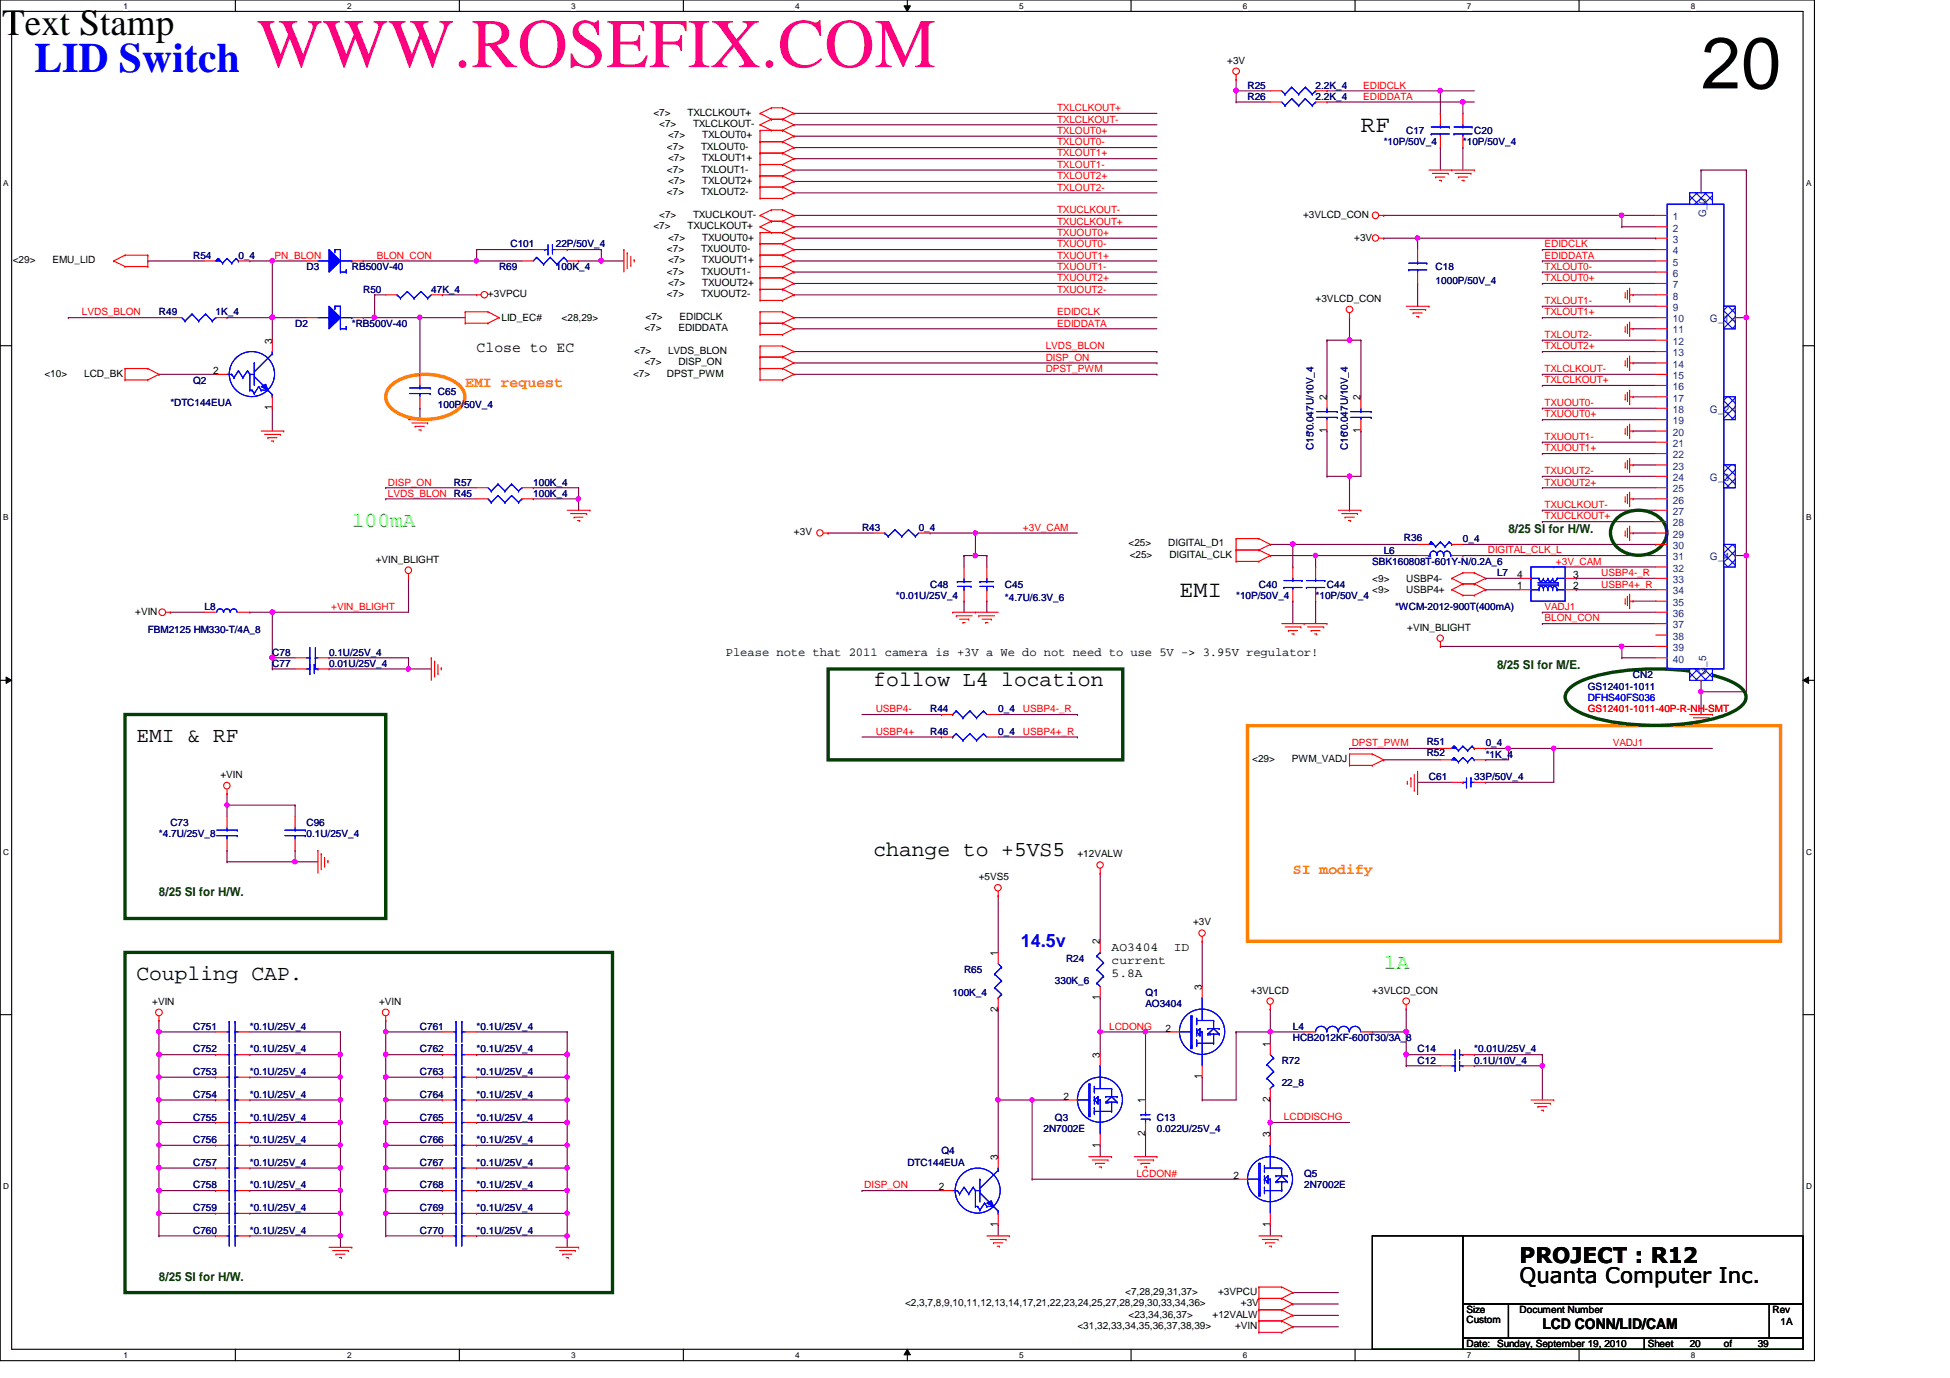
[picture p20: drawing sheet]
<svg xmlns="http://www.w3.org/2000/svg" width="297mm" height="210mm" viewBox="0 0 297 210" stroke-linecap="round" stroke-linejoin="round" font-family="sans-serif">
<defs><g id="words">
<text font-size="11" x="259.1" y="13.5">20</text>
<text font-size="10.6" fill="#ff0080" x="39.2" y="10.2">WWW.ROSEFIX.COM</text>
<text font-size="6.3" fill="#00f" x="5.2" y="11">LID Switch</text>
<text font-size="5.6" fill="#010101" x=".4" y="5.3">Text Stamp</text>
<g font-size="3.6">
<text x="207.3" y="20.1">RF</text>
<text x="179.7" y="90.9">EMI</text>
</g>
<g font-size="3.3" fill="#0f0">
<text x="53.6" y="80.3">100mA</text>
<text x="210.8" y="147.6">1A</text>
</g>
<g font-size="3.3">
<text x="133.1" y="104.4">follow L4 location</text>
<text x="20.8" y="113.1">EMI &amp; RF</text>
<text x="133.1" y="130.3">change to +5VS5</text>
<text x="20.8" y="149.4">Coupling CAP.</text>
<text x="231.5" y="195.5">Quanta Computer Inc.</text>
<text x="231.5" y="192.4">PROJECT : R12</text>
</g>
<text font-size="2.8" fill="#00f" x="155.5" y="144.2">14.5v</text>
<g font-size="2.2">
<text x="72.6" y="53.6">Close to EC</text>
<text x="234.9" y="202.4">LCD CONN/LID/CAM</text>
</g>
<g font-size="2.2" fill="#ff8000">
<text x="70.9" y="58.9">EMI request</text>
<text x="196.9" y="133.1">SI modify</text>
</g>
<g font-size="1.9" fill="#004000">
<text x="229.8" y="81.2">8/25 SI for H/W.</text>
<text x="228" y="101.9">8/25 SI for M/E.</text>
<text x="24.2" y="136.4">8/25 SI for H/W.</text>
<text x="24.2" y="195.2">8/25 SI for H/W.</text>
</g>
<g font-size="1.9">
<text x="110.6" y="99.9">Please note that 2011 camera is +3V a We do not need to use 5V -&gt; 3.95V regulator!</text>
<text x="169.3" y="144.9">AO3404</text>
<text x="169.3" y="146.9">current</text>
<text x="169.3" y="148.8">5.8A</text>
<text x="178.8" y="144.9">ID</text>
</g>
<g font-size="1.6" fill="#004080">
<text x="254.8" y="33.5">1</text>
<text x="254.8" y="35.3">2</text>
<text x="259.9" y="33.1" transform="rotate(-90 259.9 33.1)">G_0</text>
<text x="254.8" y="37">3</text>
<text x="254.8" y="40.5">5</text>
<text x="254.8" y="38.7">4</text>
<text x="254.8" y="43.9">7</text>
<text x="254.8" y="47.4">9</text>
<text x="254.8" y="42.2">6</text>
<text x="254.8" y="45.6">8</text>
<text x="254.8" y="50.8">11</text>
<text x="254.8" y="49.1">10</text>
<text x="254.8" y="52.5">12</text>
<text x="260.5" y="49.1">G_1</text>
<text x="254.8" y="54.3">13</text>
<text x="254.8" y="57.7">15</text>
<text x="254.8" y="56">14</text>
<text x="254.8" y="59.4">16</text>
<text x="254.8" y="61.2">17</text>
<text x="254.8" y="64.6">19</text>
<text x="254.8" y="62.9">18</text>
<text x="260.5" y="62.9">G_2</text>
<text x="254.8" y="68.1">21</text>
<text x="254.8" y="71.5">23</text>
<text x="254.8" y="66.4">20</text>
<text x="254.8" y="69.8">22</text>
<text x="254.8" y="75">25</text>
<text x="254.8" y="73.3">24</text>
<text x="254.8" y="76.7">26</text>
<text x="260.5" y="73.3">G_3</text>
<text x="254.8" y="78.4">27</text>
<text x="254.8" y="81.9">29</text>
<text x="254.8" y="80.2">28</text>
<text x="254.8" y="83.7">30</text>
<text x="254.8" y="85.3">31</text>
<text x="254.8" y="87.1">32</text>
<text x="254.8" y="88.8">33</text>
<text x="260.5" y="85.3">G_4</text>
<text x="254.8" y="90.6">34</text>
<text x="254.8" y="92.3">35</text>
<text x="254.8" y="94">36</text>
<text x="254.8" y="95.7">37</text>
<text x="254.8" y="97.5">38</text>
<text x="254.8" y="99.2">39</text>
<text x="254.8" y="100.9">40</text>
<text x="259.9" y="102.8" transform="rotate(-90 259.9 102.8)">G_5</text>
</g>
<g font-size="1.6">
<text x="41.4" y="52.3" transform="rotate(-90 41.4 52.3)">3</text>
<text x="32.5" y="57">2</text>
<text x="41.4" y="62.5" transform="rotate(-90 41.4 62.5)">1</text>
<text x="202.1" y="66" transform="rotate(-90 202.1 66)">1</text>
<text x="202.1" y="61" transform="rotate(-90 202.1 61)">2</text>
<text x="207.3" y="66" transform="rotate(-90 207.3 66)">1</text>
<text x="207.3" y="61" transform="rotate(-90 207.3 61)">2</text>
<text x="231.1" y="89.8">1</text>
<text x="231.1" y="88.1">4</text>
<text x="239.6" y="88.1">3</text>
<text x="239.6" y="89.8">2</text>
<text x="167.6" y="143.8" transform="rotate(-90 167.6 143.8)">2</text>
<text x="152" y="145.6" transform="rotate(-90 152 145.6)">1</text>
<text x="152" y="154.1" transform="rotate(-90 152 154.1)">2</text>
<text x="167.6" y="152.4" transform="rotate(-90 167.6 152.4)">1</text>
<text x="183.1" y="150.8" transform="rotate(-90 183.1 150.8)">3</text>
<text x="167.6" y="161.1" transform="rotate(-90 167.6 161.1)">3</text>
<text x="177.5" y="157.1">2</text>
<text x="193.5" y="159.4" transform="rotate(-90 193.5 159.4)">1</text>
<text x="162" y="167.5">2</text>
<text x="183.1" y="164.4" transform="rotate(-90 183.1 164.4)">1</text>
<text x="193.5" y="167.9" transform="rotate(-90 193.5 167.9)">2</text>
<text x="174.5" y="173.1" transform="rotate(-90 174.5 173.1)">2</text>
<text x="174.5" y="168.1" transform="rotate(-90 174.5 168.1)">1</text>
<text x="193.5" y="173.2" transform="rotate(-90 193.5 173.2)">3</text>
<text x="152" y="176.7" transform="rotate(-90 152 176.7)">3</text>
<text x="167.6" y="174.8" transform="rotate(-90 167.6 174.8)">1</text>
<text x="187.9" y="179.6">2</text>
<text x="143" y="181.3">2</text>
<text x="152" y="186.9" transform="rotate(-90 152 186.9)">1</text>
<text x="193.5" y="186.9" transform="rotate(-90 193.5 186.9)">1</text>
</g>
<g font-size="1.5">
<text x="186.9" y="9.7">+3V</text>
<text x="99.5" y="17.7">&lt;7&gt;</text>
<text x="104.7" y="17.7">TXLCLKOUT+</text>
<text x="100.4" y="19.4">&lt;7&gt;</text>
<text x="101.6" y="22.8">&lt;7&gt;</text>
<text x="101.8" y="21.1">&lt;7&gt;</text>
<text x="105.6" y="19.4">TXLCLKOUT-</text>
<text x="106.8" y="22.8">TXLOUT0-</text>
<text x="107" y="21.1">TXLOUT0+</text>
<text x="101.6" y="26.3">&lt;7&gt;</text>
<text x="101.6" y="29.7">&lt;7&gt;</text>
<text x="101.8" y="24.6">&lt;7&gt;</text>
<text x="101.8" y="28">&lt;7&gt;</text>
<text x="106.8" y="26.3">TXLOUT1-</text>
<text x="106.8" y="29.7">TXLOUT2-</text>
<text x="107" y="24.6">TXLOUT1+</text>
<text x="107" y="28">TXLOUT2+</text>
<text x="99.5" y="34.9">&lt;7&gt;</text>
<text x="100.4" y="33.2">&lt;7&gt;</text>
<text x="104.7" y="34.9">TXUCLKOUT+</text>
<text x="105.6" y="33.2">TXUCLKOUT-</text>
<text x="198.5" y="33.2">+3VLCD_CON</text>
<text x="1.9" y="40.1">&lt;29&gt;</text>
<text x="8" y="40.1">EMU_LID</text>
<text x="101.6" y="41.8">&lt;7&gt;</text>
<text x="101.6" y="38.4">&lt;7&gt;</text>
<text x="101.8" y="40.1">&lt;7&gt;</text>
<text x="101.8" y="36.7">&lt;7&gt;</text>
<text x="106.8" y="41.8">TXUOUT1-</text>
<text x="106.8" y="38.4">TXUOUT0-</text>
<text x="107" y="40.1">TXUOUT1+</text>
<text x="107" y="36.7">TXUOUT0+</text>
<text x="206.3" y="36.7">+3V</text>
<text x="74.3" y="45.3">+3VPCU</text>
<text x="101.6" y="45.3">&lt;7&gt;</text>
<text x="101.8" y="43.6">&lt;7&gt;</text>
<text x="106.8" y="45.3">TXUOUT2-</text>
<text x="107" y="43.6">TXUOUT2+</text>
<text x="200.4" y="46">+3VLCD_CON</text>
<text x="76.4" y="48.9">LID_EC#</text>
<text x="85.6" y="48.9">&lt;28,29&gt;</text>
<text x="96.6" y="53.9">&lt;7&gt;</text>
<text x="98.2" y="50.5">&lt;7&gt;</text>
<text x="98.3" y="48.7">&lt;7&gt;</text>
<text x="101.8" y="53.9">LVDS_BLON</text>
<text x="103.3" y="50.5">EDIDDATA</text>
<text x="103.5" y="48.7">EDIDCLK</text>
<text x="6.8" y="57.4">&lt;10&gt;</text>
<text x="12.8" y="57.4">LCD_BK</text>
<text x="96.4" y="57.4">&lt;7&gt;</text>
<text x="98.2" y="55.6">&lt;7&gt;</text>
<text x="101.6" y="57.4">DPST_PWM</text>
<text x="103.3" y="55.6">DISP_ON</text>
<text x="120.9" y="81.5">+3V</text>
<text x="171.9" y="83.1">&lt;25&gt;</text>
<text x="178" y="83.1">DIGITAL_D1</text>
<text x="57.2" y="85.7">+VIN_BLIGHT</text>
<text x="172.1" y="85">&lt;25&gt;</text>
<text x="178.1" y="85">DIGITAL_CLK</text>
<text x="209" y="88.6">&lt;9&gt;</text>
<text x="214.2" y="88.6">USBP4-</text>
<text x="20.6" y="93.6">+VIN</text>
<text x="209" y="90.3">&lt;9&gt;</text>
<text x="214.2" y="90.3">USBP4+</text>
<text x="214.4" y="96.1">+VIN_BLIGHT</text>
<text x="33.6" y="118.5">+VIN</text>
<text x="190.8" y="116.1">&lt;29&gt;</text>
<text x="196.8" y="116.1">PWM_VADJ</text>
<text x="164.1" y="130.6">+12VALW</text>
<text x="149.1" y="134.1">+5VS5</text>
<text x="181.7" y="141">+3V</text>
<text x="23.2" y="153">+VIN</text>
<text x="57.7" y="153">+VIN</text>
<text x="190.5" y="151.3">+3VLCD</text>
<text x="209" y="151.3">+3VLCD_CON</text>
<text x="171.4" y="197.3">&lt;7,28,29,31,37&gt;</text>
<text x="185.5" y="197.3">+3VPCU</text>
<text x="137.9" y="199">&lt;2,3,7,8,9,10,11,12,13,14,17,21,22,23,24,25,27,28,29,30,33,34,36&gt;</text>
<text x="164.1" y="202.4">&lt;31,32,33,34,35,36,37,38,39&gt;</text>
<text x="171.9" y="200.7">&lt;23,34,36,37&gt;</text>
<text x="184.7" y="200.7">+12VALW</text>
<text x="188.1" y="202.4">+VIN</text>
<text x="189" y="199">+3V</text>
<text x="223.4" y="201.6">Custom</text>
<text x="223.4" y="200">Size</text>
<text x="231.5" y="200">Document Number</text>
<text x="270" y="200">Rev</text>
<text x="271.2" y="201.8">1A</text>
<text x="223.4" y="205.2">Date: Sunday, September 19, 2010</text>
<text x="251" y="205.2">Sheet</text>
<text x="257.4" y="205.2">20</text>
<text x="262.6" y="205.2">of</text>
<text x="267.8" y="205.2">39</text>
</g>
<g font-size="1.5" fill="#f00">
<text x="161" y="16.9">TXLCLKOUT+</text>
<text x="207.6" y="13.5">EDIDCLK</text>
<text x="207.6" y="15.2">EDIDDATA</text>
<text x="161" y="22.1">TXLOUT0-</text>
<text x="161" y="18.7">TXLCLKOUT-</text>
<text x="161" y="20.4">TXLOUT0+</text>
<text x="161" y="23.8">TXLOUT1+</text>
<text x="161" y="27.3">TXLOUT2+</text>
<text x="161" y="25.6">TXLOUT1-</text>
<text x="161" y="29">TXLOUT2-</text>
<text x="161" y="32.5">TXUCLKOUT-</text>
<text x="161" y="34.2">TXUCLKOUT+</text>
<text x="161" y="35.9">TXUOUT0+</text>
<text x="41.8" y="39.4">PN_BLON</text>
<text x="57.4" y="39.4">BLON_CON</text>
<text x="161" y="41.1">TXUOUT1-</text>
<text x="161" y="39.4">TXUOUT1+</text>
<text x="161" y="37.7">TXUOUT0-</text>
<text x="235.3" y="41.1">TXLOUT0-</text>
<text x="235.3" y="39.4">EDIDDATA</text>
<text x="235.3" y="37.7">EDIDCLK</text>
<text x="161" y="44.6">TXUOUT2-</text>
<text x="161" y="42.8">TXUOUT2+</text>
<text x="235.3" y="42.8">TXLOUT0+</text>
<text x="235.3" y="46.3">TXLOUT1-</text>
<text x="12.5" y="48">LVDS_BLON</text>
<text x="159.3" y="53.2">LVDS_BLON</text>
<text x="161" y="49.7">EDIDDATA</text>
<text x="161" y="48">EDIDCLK</text>
<text x="235.3" y="51.5">TXLOUT2-</text>
<text x="235.3" y="48">TXLOUT1+</text>
<text x="235.3" y="53.2">TXLOUT2+</text>
<text x="159.3" y="54.9">DISP_ON</text>
<text x="159.3" y="56.7">DPST_PWM</text>
<text x="235.3" y="56.7">TXLCLKOUT-</text>
<text x="235.3" y="58.4">TXLCLKOUT+</text>
<text x="235.3" y="61.8">TXUOUT0-</text>
<text x="235.3" y="63.6">TXUOUT0+</text>
<text x="235.3" y="68.7">TXUOUT1+</text>
<text x="235.3" y="67">TXUOUT1-</text>
<text x="59.1" y="74">DISP_ON</text>
<text x="59.1" y="75.6">LVDS_BLON R45</text>
<text x="235.3" y="77.4">TXUCLKOUT-</text>
<text x="235.3" y="74">TXUOUT2+</text>
<text x="235.3" y="72.2">TXUOUT2-</text>
<text x="155.8" y="80.9">+3V_CAM</text>
<text x="235.3" y="79.1">TXUCLKOUT+</text>
<text x="226.6" y="84.3">DIGITAL_CLK_L</text>
<text x="237" y="86">+3V_CAM</text>
<text x="243.9" y="87.8">USBP4-_R</text>
<text x="243.9" y="89.5">USBP4+_R</text>
<text x="50.5" y="92.9">+VIN_BLIGHT</text>
<text x="235.3" y="94.7">BLON_CON</text>
<text x="235.3" y="92.9">VADJ1</text>
<text x="133.4" y="108.5">USBP4-</text>
<text x="133.4" y="111.9">USBP4+</text>
<text x="155.8" y="108.5">USBP4-_R</text>
<text x="155.8" y="111.9">USBP4+_R</text>
<text x="205.9" y="113.7">DPST_PWM</text>
<text x="241.8" y="108.5">GS12401-1011-40P-R-NH-SMT</text>
<text x="245.7" y="113.7">VADJ1</text>
<text x="168.9" y="156.8">LCDONG</text>
<text x="195.6" y="170.6">LCDDISCHG</text>
<text x="173.1" y="179.3">LCDON#</text>
<text x="131.7" y="181">DISP_ON</text>
</g>
<g font-size="1.5" fill="#000080">
<text x="190" y="13.5">R25</text>
<text x="190" y="15.2">R26</text>
<text x="200.4" y="13.5">2.2K_4</text>
<text x="200.4" y="15.2">2.2K_4</text>
<text x="210.8" y="22.1">*10P/50V_4</text>
<text x="214.2" y="20.4">C17</text>
<text x="222.8" y="22.1">*10P/50V_4</text>
<text x="224.6" y="20.4">C20</text>
<text x="29.4" y="39.4">R54</text>
<text x="36.3" y="39.4">0_4</text>
<text x="46.7" y="41.1">D3</text>
<text x="53.6" y="41.1">RB500V-40</text>
<text x="76" y="41.1">R69</text>
<text x="77.8" y="37.7">C101</text>
<text x="84.7" y="37.7">22P/50V_4</text>
<text x="84.7" y="41.1">100K_4</text>
<text x="218.7" y="41.1">C18</text>
<text x="55.3" y="44.6">R50</text>
<text x="65.7" y="44.6">47K_4</text>
<text x="218.7" y="43.2">1000P/50V_4</text>
<text x="24.2" y="48">R49</text>
<text x="32.8" y="48">1K_4</text>
<text x="45" y="49.8">D2</text>
<text x="53.6" y="49.8">*RB500V-40</text>
<text x="29.4" y="58.4">Q2</text>
<text x="25.9" y="61.8">*DTC144EUA</text>
<text x="66.7" y="60.1">C65</text>
<text x="66.7" y="62.2">100P/50V_4</text>
<text x="200.1" y="68.6" transform="rotate(-90 200.1 68.6)">C15*0.047U/10V_4</text>
<text x="205.3" y="68.6" transform="rotate(-90 205.3 68.6)">C16*0.047U/10V_4</text>
<text x="69.1" y="74">R57</text>
<text x="81.2" y="74">100K_4</text>
<text x="81.2" y="75.7">100K_4</text>
<text x="131.3" y="80.9">R43</text>
<text x="140" y="80.9">0_4</text>
<text x="213.9" y="82.4">R36</text>
<text x="222.8" y="82.6">0_4</text>
<text x="141.7" y="89.5">C48</text>
<text x="153.1" y="89.5">C45</text>
<text x="191.8" y="89.5">C40</text>
<text x="202.1" y="89.5">C44</text>
<text x="209" y="86">SBK160808T-601Y-N/0.2A_6</text>
<text x="210.8" y="84.3">L6</text>
<text x="228" y="87.8">L7</text>
<text x="31.2" y="93">L8</text>
<text x="136.5" y="91.2">*0.01U/25V_4</text>
<text x="153.1" y="91.6">*4.7U/6.3V_6</text>
<text x="188.3" y="91.2">*10P/50V_4</text>
<text x="200.4" y="91.2">*10P/50V_4</text>
<text x="212.5" y="93">*WCM-2012-900T(400mA)</text>
<text x="22.5" y="96.4">FBM2125 HM330-T/4A_8</text>
<text x="41.5" y="101.6">C77</text>
<text x="41.5" y="99.9">C78</text>
<text x="50.1" y="101.6">0.01U/25V_4</text>
<text x="50.1" y="99.9">0.1U/25V_4</text>
<text x="241.8" y="105">GS12401-1011</text>
<text x="248.7" y="103.3">CN2</text>
<text x="141.7" y="108.5">R44</text>
<text x="141.7" y="111.9">R46</text>
<text x="152.1" y="108.5">0_4</text>
<text x="152.1" y="111.9">0_4</text>
<text x="217.3" y="113.5">R51</text>
<text x="226.3" y="113.7">0_4</text>
<text x="217.3" y="115.2">R52</text>
<text x="217.7" y="118.9">C61</text>
<text x="224.6" y="118.9">33P/50V_4</text>
<text x="226.3" y="115.4">*1K_4</text>
<text x="25.9" y="125.8">C73</text>
<text x="46.7" y="125.8">C96</text>
<text x="24.2" y="127.5">*4.7U/25V_8</text>
<text x="46.7" y="127.5">0.1U/25V_4</text>
<text x="146.9" y="148.2">R65</text>
<text x="160.7" y="149.9">330K_6</text>
<text x="162.4" y="146.5">R24</text>
<text x="145.1" y="151.7">100K_4</text>
<text x="174.5" y="151.7">Q1</text>
<text x="174.5" y="153.4">AO3404</text>
<text x="29.4" y="156.8">C751</text>
<text x="29.4" y="160.3">C752</text>
<text x="38.1" y="156.8">*0.1U/25V_4</text>
<text x="38.1" y="160.3">*0.1U/25V_4</text>
<text x="64" y="156.8">C761</text>
<text x="64" y="160.3">C762</text>
<text x="72.6" y="156.8">*0.1U/25V_4</text>
<text x="72.6" y="160.3">*0.1U/25V_4</text>
<text x="196.9" y="156.8">L4</text>
<text x="196.9" y="158.6">HCB2012KF-600T30/3A_8</text>
<text x="215.9" y="160.3">C14</text>
<text x="224.6" y="160.3">*0.01U/25V_4</text>
<text x="29.4" y="163.7">C753</text>
<text x="29.4" y="167.2">C754</text>
<text x="38.1" y="163.7">*0.1U/25V_4</text>
<text x="38.1" y="167.2">*0.1U/25V_4</text>
<text x="64" y="163.7">C763</text>
<text x="64" y="167.2">C764</text>
<text x="72.6" y="163.7">*0.1U/25V_4</text>
<text x="72.6" y="167.2">*0.1U/25V_4</text>
<text x="195.2" y="162.1">R72</text>
<text x="195.2" y="165.5">22_8</text>
<text x="215.9" y="162.1">C12</text>
<text x="224.6" y="162.1">0.1U/10V_4</text>
<text x="29.4" y="170.7">C755</text>
<text x="38.1" y="170.7">*0.1U/25V_4</text>
<text x="64" y="170.7">C765</text>
<text x="72.6" y="170.7">*0.1U/25V_4</text>
<text x="159" y="172.4">2N7002E</text>
<text x="160.7" y="170.7">Q3</text>
<text x="176.2" y="170.7">C13</text>
<text x="176.2" y="172.4">0.022U/25V_4</text>
<text x="29.4" y="177.6">C757</text>
<text x="29.4" y="174.1">C756</text>
<text x="38.1" y="177.6">*0.1U/25V_4</text>
<text x="38.1" y="174.1">*0.1U/25V_4</text>
<text x="64" y="174.1">C766</text>
<text x="64" y="177.6">C767</text>
<text x="72.6" y="174.1">*0.1U/25V_4</text>
<text x="72.6" y="177.6">*0.1U/25V_4</text>
<text x="138.2" y="177.6">DTC144EUA</text>
<text x="143.4" y="175.9">Q4</text>
<text x="198.7" y="179.3">Q5</text>
<text x="29.4" y="181">C758</text>
<text x="29.4" y="184.5">C759</text>
<text x="38.1" y="181">*0.1U/25V_4</text>
<text x="38.1" y="184.5">*0.1U/25V_4</text>
<text x="64" y="181">C768</text>
<text x="64" y="184.5">C769</text>
<text x="72.6" y="181">*0.1U/25V_4</text>
<text x="72.6" y="184.5">*0.1U/25V_4</text>
<text x="198.7" y="181">2N7002E</text>
<text x="29.4" y="188">C760</text>
<text x="38.1" y="188">*0.1U/25V_4</text>
<text x="64" y="188">C770</text>
<text x="72.6" y="188">*0.1U/25V_4</text>
</g>
<text font-size="1.5" fill="#00f" x="241.8" y="106.8">DFHS40FS036</text>
<g font-size="1.3">
<text x="18.8" y="1.4">1</text>
<text x="52.9" y="1.4">2</text>
<text x="87" y="1.4">3</text>
<text x="121.1" y="1.4">4</text>
<text x="155.2" y="1.4">5</text>
<text x="189.3" y="1.4">6</text>
<text x="223.4" y="1.4">7</text>
<text x="257.6" y="1.4">8</text>
<text x=".5" y="28.3">A</text>
<text x="275.1" y="28.3">A</text>
<text x=".5" y="79.2">B</text>
<text x="275.1" y="79.2">B</text>
<text x=".5" y="130.2">C</text>
<text x="275.1" y="130.2">C</text>
<text x=".5" y="181.1">D</text>
<text x="275.1" y="181.1">D</text>
<text x="18.8" y="206.9">1</text>
<text x="52.9" y="206.9">2</text>
<text x="87" y="206.9">3</text>
<text x="121.1" y="206.9">4</text>
<text x="155.2" y="206.9">5</text>
<text x="189.3" y="206.9">6</text>
<text x="223.4" y="206.9">7</text>
<text x="257.6" y="206.9">8</text>
</g>
</g></defs>
<path d="M0 0h276.4v207.3h-276.4zM1.8 1.7h272.9v203.8h-272.9z" fill="none" stroke="#000" stroke-width=".17"/>
<g fill="#fff">
<path d="M18.8 .2h.7v1.4h-.7z"/>
<path d="M18.8 205.7h.7v1.4h-.7z"/>
</g>
<path d="M35.9 0v1.7M35.9 205.5v1.8" fill="none" stroke="#000" stroke-width=".17"/>
<g fill="#fff">
<path d="M52.9 .2h.6v1.4h-.6z"/>
<path d="M52.9 205.7h.6v1.4h-.6z"/>
</g>
<path d="M70 0v1.7M70 205.5v1.8" fill="none" stroke="#000" stroke-width=".17"/>
<g fill="#fff">
<path d="M87 .2h.7v1.4h-.7z"/>
<path d="M87 205.7h.7v1.4h-.7z"/>
</g>
<path d="M104.1 0v1.7M104.1 205.5v1.8" fill="none" stroke="#000" stroke-width=".17"/>
<g fill="#fff">
<path d="M121.1 .2h.7v1.4h-.7z"/>
<path d="M121.1 205.7h.7v1.4h-.7z"/>
</g>
<path d="M138.2 0v1.7M138.2 205.5v1.8" fill="none" stroke="#000" stroke-width=".17"/>
<path d="M137.7 .9h1l-.5 .8zM138.2 205.5l.5 .9h-1z" fill="#000"/>
<path d="M137.7 .9h1l-.5 .8zM138.2 205.5l.5 .9h-1z" fill="none" stroke="#000" stroke-width=".15"/>
<g fill="#fff">
<path d="M155.2 .2h.7v1.4h-.7z"/>
<path d="M155.2 205.7h.7v1.4h-.7z"/>
</g>
<path d="M172.3 0v1.7M172.3 205.5v1.8" fill="none" stroke="#000" stroke-width=".17"/>
<g fill="#fff">
<path d="M189.3 .2h.7v1.4h-.7z"/>
<path d="M189.3 205.7h.7v1.4h-.7z"/>
</g>
<path d="M206.4 0v1.7M206.4 205.5v1.8" fill="none" stroke="#000" stroke-width=".17"/>
<g fill="#fff">
<path d="M223.4 .2h.7v1.4h-.7z"/>
<path d="M223.4 205.7h.7v1.4h-.7z"/>
</g>
<path d="M240.5 0v1.7M240.5 205.5v1.8" fill="none" stroke="#000" stroke-width=".17"/>
<g fill="#fff">
<path d="M257.6 .2h.6v1.4h-.6z"/>
<path d="M257.6 205.7h.6v1.4h-.6z"/>
<path d="M.5 27.2h.8v1.4h-.8z"/>
<path d="M275.1 27.2h.8v1.4h-.8z"/>
<path d="M.5 78.1h.8v1.4h-.8z"/>
<path d="M275.1 78.1h.8v1.4h-.8z"/>
</g>
<path d="M0 52.7h1.8M274.7 52.7h1.7" fill="none" stroke="#000" stroke-width=".17"/>
<g fill="#fff">
<path d="M.5 129.1h.9v1.4h-.9z"/>
<path d="M275.1 129.1h.9v1.4h-.9z"/>
</g>
<path d="M0 103.6h1.8M274.7 103.6h1.7" fill="none" stroke="#000" stroke-width=".17"/>
<path d="M.9 103.1l.9 .5-.9 .5zM274.7 103.6l.8-.5v1z" fill="#000"/>
<path d="M.9 103.1l.9 .5-.9 .5zM274.7 103.6l.8-.5v1z" fill="none" stroke="#000" stroke-width=".15"/>
<g fill="#fff">
<path d="M.5 180h.9v1.4h-.9z"/>
<path d="M275.1 180h.9v1.4h-.9z"/>
</g>
<path d="M0 154.6h1.8M274.7 154.6h1.7" fill="none" stroke="#000" stroke-width=".17"/>
<path d="M41.5 39.8h.1M41.5 39.8h5.2M34.6 48.4h.1M34.6 48.4h6.9M157.2 167.6h.1M157.2 167.6v12M157.2 167.6h5.2" fill="none" stroke="#800040" stroke-width=".17"/>
<circle cx="157.2" cy="167.5" r=".32" fill="#f0f"/>
<circle cx="157.2" cy="167.5" r=".32" fill="none" stroke="#f0f" stroke-width=".17"/>
<path d="M152.1 153.7h.1M152.1 153.7v13.9M152.1 167.6h.1M152.1 167.6h5.1M157.2 179.6h.1M157.2 179.6h31.1M167.6 174.5h.1M167.6 174.5v1.7M174.5 172.7h.1M174.5 172.7v3.5M152.1 186.6h.1M152.1 186.6v1.7" fill="none" stroke="#800040" stroke-width=".17"/>
<circle cx="152" cy="167.5" r=".33" fill="#f0f"/>
<circle cx="152" cy="167.5" r=".33" fill="none" stroke="#f0f" stroke-width=".17"/>
<path d="M174.5 157.2h.1M174.5 157.2h3.5M188.3 157.2h.1M188.3 157.2v10.4M188.3 157.2h5.2M193.5 157.2h.1M193.5 153.7h.1M193.5 153.7v5.2M193.5 186.6h.1M193.5 186.6v1.7" fill="none" stroke="#800040" stroke-width=".17"/>
<circle cx="174.5" cy="157.2" r=".32" fill="#f0f"/>
<circle cx="174.5" cy="157.2" r=".32" fill="none" stroke="#f0f" stroke-width=".17"/>
<path d="M167.6 157.2h.1M167.6 157.2h6.9M174.5 157.2h.1M174.5 157.2v10.4M193.5 171h.1M193.5 167.6h.1M193.5 171h12.1M193.5 167.6v5.1" fill="none" stroke="#800040" stroke-width=".17"/>
<circle cx="193.5" cy="171" r=".33" fill="#f0f"/>
<circle cx="193.5" cy="171" r=".33" fill="none" stroke="#f0f" stroke-width=".17"/>
<path d="M167.6 152h.1M167.6 152v5.2M131.3 181.4h.1M131.3 181.4h12.1" fill="none" stroke="#800040" stroke-width=".17"/>
<circle cx="167.6" cy="157.2" r=".32" fill="#f0f"/>
<circle cx="167.6" cy="157.2" r=".32" fill="none" stroke="#f0f" stroke-width=".17"/>
<path d="M167.6 157.2h.1M167.6 157.2v3.5M193.5 157.2h.1M193.5 157.2h5.2M183.1 167.6h.1M183.1 167.6h5.2" fill="none" stroke="#800040" stroke-width=".17"/>
<circle cx="193.5" cy="157.2" r=".32" fill="#f0f"/>
<circle cx="193.5" cy="157.2" r=".32" fill="none" stroke="#f0f" stroke-width=".17"/>
<path d="M41.5 39.8h.1M41.5 39.8v8.6M152.1 176.2h.1M152.1 167.6v8.6M183.1 164.1h.1M183.1 164.1v3.5" fill="none" stroke="#800040" stroke-width=".17"/>
<circle cx="41.5" cy="48.3" r=".34" fill="#f0f"/>
<circle cx="41.5" cy="48.3" r=".34" fill="none" stroke="#f0f" stroke-width=".17"/>
<circle cx="41.5" cy="39.7" r=".34" fill="#f0f"/>
<circle cx="41.5" cy="39.7" r=".34" fill="none" stroke="#f0f" stroke-width=".17"/>
<path d="M41.5 48.4h.1M41.5 48.4h5.2M55.3 48.4h.1M57.1 44.9h.1M57.1 44.9v3.5h-1.8M64 48.4h.1M64 48.4h6.9M214.2 153.7h.1M214.2 153.7v3.5" fill="none" stroke="#800040" stroke-width=".17"/>
<circle cx="214.2" cy="157.2" r=".33" fill="#f0f"/>
<circle cx="214.2" cy="157.2" r=".33" fill="none" stroke="#f0f" stroke-width=".17"/>
<path d="M72.6 39.8h.1M72.6 39.8h6.9M57.1 44.9h.1M57.1 44.9h1.7M67.4 44.9h.1M67.4 44.9h5.2M209 157.2h.1M209 157.2h5.2M214.2 160.7h.1M214.2 160.7v1.6" fill="none" stroke="#800040" stroke-width=".17"/>
<circle cx="72.6" cy="39.7" r=".33" fill="#f0f"/>
<circle cx="72.6" cy="39.7" r=".33" fill="none" stroke="#f0f" stroke-width=".17"/>
<path d="M183.1 143.4h.1M183.1 143.4v6.9M224.6 160.7h.1M224.6 162.3h.1M224.6 160.7h10.3M224.6 162.3h10.3M234.9 162.3h.1M234.9 162.3v5.3" fill="none" stroke="#800040" stroke-width=".17"/>
<circle cx="234.9" cy="162.3" r=".33" fill="#f0f"/>
<circle cx="234.9" cy="162.3" r=".33" fill="none" stroke="#f0f" stroke-width=".17"/>
<path d="M214.2 160.7h.1M214.2 160.7h5.2" fill="none" stroke="#800040" stroke-width=".17"/>
<circle cx="214.2" cy="160.6" r=".34" fill="#f0f"/>
<circle cx="214.2" cy="160.6" r=".34" fill="none" stroke="#f0f" stroke-width=".17"/>
<path d="M214.2 157.2h.1M214.2 157.2v3.5M214.2 162.3h.1M214.2 162.3h5.2" fill="none" stroke="#800040" stroke-width=".17"/>
<circle cx="214.2" cy="157.2" r=".33" fill="#f0f"/>
<circle cx="214.2" cy="157.2" r=".33" fill="none" stroke="#f0f" stroke-width=".17"/>
<g fill="none" stroke="#800040" stroke-width=".17">
<path d="M50.1 101.9h.1M50.1 101.9h15.6M62.2 101.9h.1M62.2 100.2h.1M62.2 100.2v1.7M234.9 160.7h.1M234.9 160.7v1.6M196.9 196.9h.1M196.9 198.6h.1M196.9 196.9h7M196.9 198.6h7M196.9 202.1h.1"/>
<path d="M196.9 200.4h.1M196.9 202.1h7M196.9 200.4h7"/>
</g>
<circle cx="62.2" cy="101.9" r=".33" fill="#f0f"/>
<circle cx="62.2" cy="101.9" r=".33" fill="none" stroke="#f0f" stroke-width=".17"/>
<path d="M41.5 93.3h.1M41.5 93.3v6.9M41.5 101.9h.1M41.5 101.9h3.5M50.1 100.2h.1M50.1 100.2h12.1" fill="none" stroke="#800040" stroke-width=".17"/>
<circle cx="41.5" cy="100.2" r=".34" fill="#f0f"/>
<circle cx="41.5" cy="100.2" r=".34" fill="none" stroke="#f0f" stroke-width=".17"/>
<path d="M188.3 13.8h.1M188.3 13.8v1.7" fill="none" stroke="#800040" stroke-width=".17"/>
<circle cx="188.3" cy="13.8" r=".34" fill="#f0f"/>
<circle cx="188.3" cy="13.8" r=".34" fill="none" stroke="#f0f" stroke-width=".17"/>
<path d="M188.3 13.8h.1M188.3 13.8h5.2M58.8 74.3h.1M58.8 76h.1M58.8 74.3h13.8M58.8 76h13.8M81.2 74.3h.1M81.2 76h.1M81.2 74.3h6.9M81.2 76h6.9M88.1 76h.1M88.1 76v1.7" fill="none" stroke="#800040" stroke-width=".17"/>
<circle cx="88.1" cy="76" r=".33" fill="#f0f"/>
<circle cx="88.1" cy="76" r=".33" fill="none" stroke="#f0f" stroke-width=".17"/>
<path d="M219.4 13.8h.1M219.4 13.8h5.2M88.1 74.3h.1M88.1 74.3v1.7" fill="none" stroke="#800040" stroke-width=".17"/>
<circle cx="219.4" cy="13.8" r=".33" fill="#f0f"/>
<circle cx="219.4" cy="13.8" r=".33" fill="none" stroke="#f0f" stroke-width=".17"/>
<path d="M41.5 93.3h.1M41.5 93.3h20.7" fill="none" stroke="#800040" stroke-width=".17"/>
<circle cx="41.5" cy="93.3" r=".34" fill="#f0f"/>
<circle cx="41.5" cy="93.3" r=".34" fill="none" stroke="#f0f" stroke-width=".17"/>
<path d="M222.8 15.5h.1M222.8 15.5h1.8" fill="none" stroke="#800040" stroke-width=".17"/>
<circle cx="222.8" cy="15.5" r=".34" fill="#f0f"/>
<circle cx="222.8" cy="15.5" r=".34" fill="none" stroke="#f0f" stroke-width=".17"/>
<path d="M188.3 15.5h.1M188.3 12.1h.1M188.3 15.5h5.2M188.3 12.1v1.7M25.9 93.3h.1M25.9 93.3h5.3M38.1 93.3h.1M38.1 93.3h3.4M62.2 88.1h.1M62.2 88.1v5.2M41.5 100.2h.1M41.5 100.2h3.5" fill="none" stroke="#800040" stroke-width=".17"/>
<circle cx="41.5" cy="100.2" r=".34" fill="#f0f"/>
<circle cx="41.5" cy="100.2" r=".34" fill="none" stroke="#f0f" stroke-width=".17"/>
<g fill="none" stroke="#800040" stroke-width=".17">
<path d="M41.5 100.2h.1M41.5 100.2v1.7M205.6 114h.1M205.6 114h13.8M210.8 115.7h.1M210.8 115.7h8.6M226.3 119.2h.1M226.3 114h.1M226.3 115.7h.1M226.3 119.2h10.4M226.3 114h3.5M229.8 114h.1"/>
<path d="M229.8 114v1.7h-3.5M236.7 114h.1M236.7 114h24.2"/>
</g>
<circle cx="229.7" cy="114" r=".33" fill="#f0f"/>
<circle cx="229.7" cy="114" r=".33" fill="none" stroke="#f0f" stroke-width=".17"/>
<path d="M229.8 114h.1M229.8 114h6.9M236.7 114h.1M236.7 114v5.2" fill="none" stroke="#800040" stroke-width=".17"/>
<circle cx="236.7" cy="114" r=".32" fill="#f0f"/>
<circle cx="236.7" cy="114" r=".32" fill="none" stroke="#f0f" stroke-width=".17"/>
<path d="M210.8 32.8h.1M210.8 32.8h41.4M247.1 32.8h.1M247.1 32.8v1.7M248.7 91.6h.1M248.7 91.6h3.5M215.9 119.2h.1M215.9 119.2h5.2" fill="none" stroke="#800040" stroke-width=".17"/>
<circle cx="247" cy="32.8" r=".34" fill="#f0f"/>
<circle cx="247" cy="32.8" r=".34" fill="none" stroke="#f0f" stroke-width=".17"/>
<path d="M247.1 98.5h.1M247.1 98.5h5.1" fill="none" stroke="#800040" stroke-width=".17"/>
<circle cx="247" cy="98.4" r=".33" fill="#f0f"/>
<circle cx="247" cy="98.4" r=".33" fill="none" stroke="#f0f" stroke-width=".17"/>
<g fill="none" stroke="#800040" stroke-width=".17">
<path d="M247.1 34.5h.1M247.1 34.5h5.1M259.1 25.9h.1M259.1 25.9h6.9M259.1 25.9v3.5M266 25.9h.1M266 25.9v22.5h-1.7M264.3 48.4h.1M219.4 98.5h.1M219.4 98.5h27.7M247.1 98.5h.1M247.1 98.5v1.7"/>
<path d="M264.3 84.6h.1M264.3 84.6h1.7M266 84.6h.1M266 84.6v20.8M247.1 100.2h.1M247.1 100.2h5.1M259.1 105.4h.1M259.1 105.4v3.4"/>
</g>
<circle cx="266" cy="84.6" r=".34" fill="#f0f"/>
<circle cx="266" cy="84.6" r=".34" fill="none" stroke="#f0f" stroke-width=".17"/>
<path d="M259.1 105.4h.1M259.1 105.4h6.9" fill="none" stroke="#800040" stroke-width=".17"/>
<circle cx="259.1" cy="105.3" r=".32" fill="#f0f"/>
<circle cx="259.1" cy="105.3" r=".32" fill="none" stroke="#f0f" stroke-width=".17"/>
<g fill="none" stroke="#800040" stroke-width=".17">
<path d="M120.9 19h.1M120.9 17.3h.1M120.9 19h55.3M120.9 17.3h55.3M120.9 22.5h.1M120.9 27.6h.1M120.9 20.7h.1M120.9 25.9h.1M120.9 29.4h.1M120.9 24.2h.1M120.9 39.8h.1M120.9 32.8h.1"/>
<path d="M120.9 34.5h.1M120.9 36.3h.1M120.9 38h.1M120.9 22.5h55.3M120.9 27.6h55.3M120.9 20.7h55.3M120.9 25.9h55.3M120.9 29.4h55.3M120.9 24.2h55.3M120.9 39.8h55.3M120.9 32.8h55.3M120.9 34.5h55.3"/>
<path d="M120.9 36.3h55.3M120.9 38h55.3M41.5 48.4h.1M41.5 48.4v3.4M120.9 44.9h.1M120.9 41.4h.1M120.9 43.2h.1M120.9 44.9h55.3M120.9 41.4h55.3M120.9 43.2h55.3M259.1 103.6h.1M259.1 103.6v1.8"/>
</g>
<circle cx="41.5" cy="48.3" r=".34" fill="#f0f"/>
<circle cx="41.5" cy="48.3" r=".34" fill="none" stroke="#f0f" stroke-width=".17"/>
<g fill="none" stroke="#800040" stroke-width=".17">
<path d="M86.4 38h.1M86.4 38h5.2M91.6 39.8h.1M91.6 38h.1M91.6 39.8h3.4M91.6 38v1.8M24.2 57h.1M24.2 57h8.6M120.9 50.1h.1M120.9 48.4h.1M120.9 50.1h55.3M120.9 48.4h55.3"/>
<path d="M41.5 62.2h.1M41.5 62.2v3.5"/>
</g>
<circle cx="91.6" cy="39.7" r=".34" fill="#f0f"/>
<circle cx="91.6" cy="39.7" r=".34" fill="none" stroke="#f0f" stroke-width=".17"/>
<g fill="none" stroke="#800040" stroke-width=".17">
<path d="M55.3 39.8h.1M72.6 38h.1M72.6 38h8.6M72.6 38v1.8h-17.3M88.1 39.8h.1M88.1 39.8h3.5M120.9 53.6h55.3M120.9 55.3h55.3M120.9 57h55.3M176.2 53.6h.1M176.2 55.3h.1M176.2 57h.1"/>
<path d="M202.1 51.8h.1M202.1 51.8v8.7M205.6 48.4h.1M205.6 48.4v3.4h-3.5M207.3 51.8h.1M207.3 51.8v8.7M202.1 65.7h.1M202.1 65.7v6.9M205.6 72.6h.1M207.3 65.7h.1M207.3 65.7v6.9h-1.7"/>
</g>
<circle cx="205.6" cy="51.8" r=".33" fill="#f0f"/>
<circle cx="205.6" cy="51.8" r=".33" fill="none" stroke="#f0f" stroke-width=".17"/>
<path d="M205.6 51.8h.1M205.6 51.8h1.7M205.6 77.7h.1M205.6 72.6v5.1" fill="none" stroke="#800040" stroke-width=".17"/>
<circle cx="205.6" cy="72.5" r=".33" fill="#f0f"/>
<circle cx="205.6" cy="72.5" r=".33" fill="none" stroke="#f0f" stroke-width=".17"/>
<path d="M64 48.4h.1M64 48.4v8.6M202.1 72.6h.1M202.1 72.6h3.5" fill="none" stroke="#800040" stroke-width=".17"/>
<circle cx="63.9" cy="48.3" r=".33" fill="#f0f"/>
<circle cx="63.9" cy="48.3" r=".33" fill="none" stroke="#f0f" stroke-width=".17"/>
<path d="M57.1 48.4h.1M57.1 48.4h6.9" fill="none" stroke="#800040" stroke-width=".17"/>
<circle cx="57" cy="48.3" r=".34" fill="#f0f"/>
<circle cx="57" cy="48.3" r=".34" fill="none" stroke="#f0f" stroke-width=".17"/>
<g fill="none" stroke="#800040" stroke-width=".17">
<path d="M22.5 39.8h.1M22.5 39.8h8.7M38.1 39.8h.1M38.1 39.8h3.4M10.4 48.4h.1M10.4 48.4h15.5M234.9 51.8h.1M234.9 41.4h.1M234.9 48.4h.1M234.9 43.2h.1M234.9 53.6h.1M234.9 57h.1"/>
<path d="M234.9 46.7h.1M234.9 58.7h.1M234.9 48.4h17.3M234.9 51.8h17.3M234.9 41.4h17.3M234.9 43.2h17.3M234.9 53.6h17.3M234.9 57h17.3M234.9 46.7h17.3M234.9 58.7h17.3M248.7 50.1h.1M248.7 55.3h.1"/>
<path d="M248.7 44.9h.1M248.7 50.1h3.5M248.7 55.3h3.5M248.7 44.9h3.5M64 62.2h.1M64 62.2v1.7M234.9 62.2h.1M234.9 79.5h.1M234.9 77.7h.1M234.9 63.9h.1M234.9 74.3h.1M234.9 72.6h.1"/>
<path d="M234.9 69.1h.1M234.9 67.4h.1M234.9 62.2h17.3M234.9 79.5h17.3M234.9 77.7h17.3M234.9 63.9h17.3M234.9 74.3h17.3M234.9 72.6h17.3M234.9 69.1h17.3M234.9 67.4h17.3M248.7 60.5h.1M248.7 70.8h.1"/>
<path d="M248.7 65.7h.1M248.7 76h.1M248.7 60.5h3.5M248.7 70.8h3.5M248.7 65.7h3.5M248.7 76h3.5M193.5 84.6h.1M193.5 84.6h6.9v1.8M196.9 82.9h.1M196.9 82.9h19M200.4 86.4h.1M152.1 136.4h.1"/>
<path d="M152.1 136.4v8.7M167.6 133h.1M167.6 133v10.4"/>
</g>
<circle cx="196.9" cy="82.9" r=".34" fill="#f0f"/>
<circle cx="196.9" cy="82.9" r=".34" fill="none" stroke="#f0f" stroke-width=".17"/>
<path d="M200.4 84.6h.1M200.4 84.6h15.5M222.8 82.9h29.4M252.2 82.9h.1" fill="none" stroke="#800040" stroke-width=".17"/>
<circle cx="200.4" cy="84.6" r=".33" fill="#f0f"/>
<circle cx="200.4" cy="84.6" r=".33" fill="none" stroke="#f0f" stroke-width=".17"/>
<g fill="none" stroke="#800040" stroke-width=".17">
<path d="M146.9 91.6h.1M146.9 91.6v1.7M148.6 84.6h.1M148.6 84.6h1.7M193.5 82.9h.1M193.5 82.9h3.4v3.5M196.9 86.4h.1M196.9 91.6h.1M196.9 91.6v3.4M200.4 91.6h.1M200.4 91.6v3.4M222.8 84.6h.1"/>
<path d="M222.8 84.6h29.4M234.9 95h.1M234.9 93.3h.1M234.9 95h17.3M234.9 93.3h17.3"/>
</g>
<circle cx="148.6" cy="84.6" r=".33" fill="#f0f"/>
<circle cx="148.6" cy="84.6" r=".33" fill="none" stroke="#f0f" stroke-width=".17"/>
<path d="M141.7 81.2h.1M141.7 81.2h22.4M146.9 84.6h.1M146.9 84.6v1.8M148.6 81.2h.1M148.6 81.2v3.4h-1.7M150.3 84.6h.1M150.3 91.6h.1M150.3 84.6v1.8M150.3 91.6v1.7" fill="none" stroke="#800040" stroke-width=".17"/>
<circle cx="148.6" cy="81.2" r=".32" fill="#f0f"/>
<circle cx="148.6" cy="81.2" r=".32" fill="none" stroke="#f0f" stroke-width=".17"/>
<g fill="none" stroke="#800040" stroke-width=".17">
<path d="M202.1 13.8h.1M202.1 15.5h.1M202.1 13.8h17.3v3.5M202.1 15.5h20.7v1.8M219.4 17.3h.1M222.8 17.3h.1M215.9 36.3h.1M215.9 36.3h36.3M215.9 36.3v1.7M219.4 22.5h.1M219.4 22.5v3.4M222.8 22.5h.1"/>
<path d="M222.8 22.5v3.4M234.9 39.8h.1M234.9 38h.1M234.9 39.8h17.3M234.9 38h17.3M252.2 36.3h.1M126.1 81.2h.1M126.1 81.2h7M226.3 88.1h.1M226.3 89.8h.1M226.3 88.1h5.2M226.3 89.8h5.2"/>
<path d="M236.7 86.4h.1M236.7 86.4h15.5M240.1 88.1h.1M240.1 89.8h.1M240.1 88.1h12.1M240.1 89.8h12.1"/>
</g>
<circle cx="215.9" cy="36.3" r=".32" fill="#f0f"/>
<circle cx="215.9" cy="36.3" r=".32" fill="none" stroke="#f0f" stroke-width=".17"/>
<g fill="none" stroke="#800040" stroke-width=".17">
<path d="M210.8 36.3h.1M210.8 36.3h5.1M215.9 43.2h.1M215.9 43.2v3.5M131.3 108.8h12.1M131.3 112.3h12.1M143.4 108.8h.1M143.4 112.3h.1M152.1 108.8h12M152.1 112.3h12M164.1 108.8h.1M164.1 112.3h.1"/>
<path d="M34.6 131.3h.1M34.6 120.9h.1M34.6 120.9v1.7M45 122.6h.1M45 129.5h.1M45 129.5v1.8h-10.4M45 122.6v1.8"/>
</g>
<circle cx="44.9" cy="131.2" r=".32" fill="#f0f"/>
<circle cx="44.9" cy="131.2" r=".32" fill="none" stroke="#f0f" stroke-width=".17"/>
<path d="M34.6 122.6h.1M34.6 122.6h10.4" fill="none" stroke="#800040" stroke-width=".17"/>
<circle cx="34.6" cy="122.6" r=".32" fill="#f0f"/>
<circle cx="34.6" cy="122.6" r=".32" fill="none" stroke="#f0f" stroke-width=".17"/>
<path d="M266 48.4h.1M266 48.4v36.2M34.6 122.6h.1M34.6 129.5h.1M34.6 122.6v1.8M34.6 129.5v1.8M45 131.3h.1M45 131.3h3.4" fill="none" stroke="#800040" stroke-width=".17"/>
<circle cx="266" cy="48.3" r=".34" fill="#f0f"/>
<circle cx="266" cy="48.3" r=".34" fill="none" stroke="#f0f" stroke-width=".17"/>
<path d="M248.7 81.2h.1M248.7 81.2h3.5M24.2 157.2h.1M24.2 157.2h8.6M24.2 157.2v3.5M24.2 160.7h.1" fill="none" stroke="#800040" stroke-width=".17"/>
<circle cx="24.2" cy="160.6" r=".34" fill="#f0f"/>
<circle cx="24.2" cy="160.6" r=".34" fill="none" stroke="#f0f" stroke-width=".17"/>
<path d="M24.2 164.1h.1M24.2 164.1h8.6M32.8 160.7h.1M32.8 164.1h.1M32.8 160.7h-8.6v3.4" fill="none" stroke="#800040" stroke-width=".17"/>
<circle cx="24.2" cy="164.1" r=".33" fill="#f0f"/>
<circle cx="24.2" cy="164.1" r=".33" fill="none" stroke="#f0f" stroke-width=".17"/>
<path d="M38.1 157.2h13.8M51.9 157.2h.1M51.9 157.2v3.5M38.1 160.7h.1M38.1 160.7h13.8M51.9 160.7h.1" fill="none" stroke="#800040" stroke-width=".17"/>
<circle cx="51.8" cy="160.6" r=".33" fill="#f0f"/>
<circle cx="51.8" cy="160.6" r=".33" fill="none" stroke="#f0f" stroke-width=".17"/>
<path d="M51.9 164.1h.1M51.9 160.7v3.4" fill="none" stroke="#800040" stroke-width=".17"/>
<circle cx="51.8" cy="164.1" r=".32" fill="#f0f"/>
<circle cx="51.8" cy="164.1" r=".32" fill="none" stroke="#f0f" stroke-width=".17"/>
<path d="M38.1 164.1h.1M38.1 171h.1M38.1 164.1h13.8M38.1 171h13.8M51.9 171h.1M51.9 167.6v3.4" fill="none" stroke="#800040" stroke-width=".17"/>
<circle cx="51.8" cy="171" r=".33" fill="#f0f"/>
<circle cx="51.8" cy="171" r=".33" fill="none" stroke="#f0f" stroke-width=".17"/>
<path d="M24.2 167.6h.1M24.2 164.1v3.5" fill="none" stroke="#800040" stroke-width=".17"/>
<circle cx="24.2" cy="167.5" r=".33" fill="#f0f"/>
<circle cx="24.2" cy="167.5" r=".33" fill="none" stroke="#f0f" stroke-width=".17"/>
<path d="M24.2 171h.1M32.8 167.6h.1M32.8 167.6h-8.6v3.4" fill="none" stroke="#800040" stroke-width=".17"/>
<circle cx="24.2" cy="171" r=".34" fill="#f0f"/>
<circle cx="24.2" cy="171" r=".34" fill="none" stroke="#f0f" stroke-width=".17"/>
<path d="M24.2 171h8.6M32.8 171h.1M38.1 167.6h.1M38.1 167.6h13.8M51.9 167.6h.1M51.9 164.1v3.5" fill="none" stroke="#800040" stroke-width=".17"/>
<circle cx="51.8" cy="167.5" r=".32" fill="#f0f"/>
<circle cx="51.8" cy="167.5" r=".32" fill="none" stroke="#f0f" stroke-width=".17"/>
<path d="M24.2 174.5h.1M24.2 171v3.5M38.1 177.9h.1M38.1 177.9h13.8M51.9 177.9h.1M51.9 174.5v3.4" fill="none" stroke="#800040" stroke-width=".17"/>
<circle cx="24.2" cy="174.4" r=".33" fill="#f0f"/>
<circle cx="24.2" cy="174.4" r=".33" fill="none" stroke="#f0f" stroke-width=".17"/>
<path d="M24.2 177.9h.1M24.2 177.9h8.6M32.8 174.5h.1M32.8 177.9h.1M32.8 174.5h-8.6v3.4" fill="none" stroke="#800040" stroke-width=".17"/>
<circle cx="24.2" cy="177.9" r=".34" fill="#f0f"/>
<circle cx="24.2" cy="177.9" r=".34" fill="none" stroke="#f0f" stroke-width=".17"/>
<path d="M38.1 174.5h.1M38.1 174.5h13.8M51.9 174.5h.1M51.9 171v3.5" fill="none" stroke="#800040" stroke-width=".17"/>
<circle cx="51.8" cy="174.4" r=".32" fill="#f0f"/>
<circle cx="51.8" cy="174.4" r=".32" fill="none" stroke="#f0f" stroke-width=".17"/>
<path d="M38.1 184.8h.1M38.1 184.8h13.8M51.9 184.8h.1M51.9 181.4v3.4" fill="none" stroke="#800040" stroke-width=".17"/>
<circle cx="51.8" cy="184.8" r=".32" fill="#f0f"/>
<circle cx="51.8" cy="184.8" r=".32" fill="none" stroke="#f0f" stroke-width=".17"/>
<path d="M24.2 177.9v3.5M24.2 181.4h.1" fill="none" stroke="#800040" stroke-width=".17"/>
<circle cx="24.2" cy="181.3" r=".33" fill="#f0f"/>
<circle cx="24.2" cy="181.3" r=".33" fill="none" stroke="#f0f" stroke-width=".17"/>
<path d="M24.2 184.8h.1M32.8 181.4h.1M32.8 181.4h-8.6v3.4" fill="none" stroke="#800040" stroke-width=".17"/>
<circle cx="24.2" cy="184.8" r=".33" fill="#f0f"/>
<circle cx="24.2" cy="184.8" r=".33" fill="none" stroke="#f0f" stroke-width=".17"/>
<path d="M51.9 177.9v3.5M24.2 184.8h8.6M32.8 184.8h.1M51.9 181.4h.1" fill="none" stroke="#800040" stroke-width=".17"/>
<circle cx="51.8" cy="177.9" r=".33" fill="#f0f"/>
<circle cx="51.8" cy="177.9" r=".33" fill="none" stroke="#f0f" stroke-width=".17"/>
<path d="M38.1 181.4h.1M38.1 181.4h13.8" fill="none" stroke="#800040" stroke-width=".17"/>
<circle cx="51.8" cy="181.3" r=".32" fill="#f0f"/>
<circle cx="51.8" cy="181.3" r=".32" fill="none" stroke="#f0f" stroke-width=".17"/>
<path d="M24.2 188.3h.1M24.2 184.8v3.5M24.2 188.3h8.6M32.8 188.3h.1M51.9 188.3h.1M51.9 184.8v3.5" fill="none" stroke="#800040" stroke-width=".17"/>
<circle cx="51.8" cy="188.3" r=".33" fill="#f0f"/>
<circle cx="51.8" cy="188.3" r=".33" fill="none" stroke="#f0f" stroke-width=".17"/>
<path d="M24.2 155.4h.1M24.2 155.4v1.8M38.1 188.3h.1M38.1 188.3h13.8" fill="none" stroke="#800040" stroke-width=".17"/>
<circle cx="24.2" cy="157.2" r=".33" fill="#f0f"/>
<circle cx="24.2" cy="157.2" r=".33" fill="none" stroke="#f0f" stroke-width=".17"/>
<path d="M86.4 164.1h.1M86.4 160.7v3.4M51.9 188.3h.1M51.9 188.3v1.7" fill="none" stroke="#800040" stroke-width=".17"/>
<circle cx="86.4" cy="164.1" r=".32" fill="#f0f"/>
<circle cx="86.4" cy="164.1" r=".32" fill="none" stroke="#f0f" stroke-width=".17"/>
<path d="M58.8 157.2v3.5M58.8 160.7h.1M72.6 164.1h.1M72.6 164.1h13.8" fill="none" stroke="#800040" stroke-width=".17"/>
<circle cx="58.8" cy="160.6" r=".34" fill="#f0f"/>
<circle cx="58.8" cy="160.6" r=".34" fill="none" stroke="#f0f" stroke-width=".17"/>
<path d="M58.8 160.7h8.6M67.4 160.7h.1M72.6 171h.1M72.6 171h13.8M86.4 171h.1M86.4 167.6v3.4" fill="none" stroke="#800040" stroke-width=".17"/>
<circle cx="86.4" cy="171" r=".33" fill="#f0f"/>
<circle cx="86.4" cy="171" r=".33" fill="none" stroke="#f0f" stroke-width=".17"/>
<path d="M58.8 167.6h.1M58.8 164.1v3.5" fill="none" stroke="#800040" stroke-width=".17"/>
<circle cx="58.8" cy="167.5" r=".33" fill="#f0f"/>
<circle cx="58.8" cy="167.5" r=".33" fill="none" stroke="#f0f" stroke-width=".17"/>
<path d="M58.8 171h.1M67.4 167.6h.1M67.4 167.6h-8.6v3.4" fill="none" stroke="#800040" stroke-width=".17"/>
<circle cx="58.8" cy="171" r=".34" fill="#f0f"/>
<circle cx="58.8" cy="171" r=".34" fill="none" stroke="#f0f" stroke-width=".17"/>
<path d="M58.8 171h8.6M67.4 171h.1M72.6 167.6h.1M72.6 167.6h13.8M86.4 167.6h.1M86.4 164.1v3.5" fill="none" stroke="#800040" stroke-width=".17"/>
<circle cx="86.4" cy="167.5" r=".32" fill="#f0f"/>
<circle cx="86.4" cy="167.5" r=".32" fill="none" stroke="#f0f" stroke-width=".17"/>
<path d="M58.8 155.4h.1M58.8 155.4v1.8" fill="none" stroke="#800040" stroke-width=".17"/>
<circle cx="58.8" cy="157.2" r=".33" fill="#f0f"/>
<circle cx="58.8" cy="157.2" r=".33" fill="none" stroke="#f0f" stroke-width=".17"/>
<path d="M58.8 164.1h.1M58.8 160.7v3.4M58.8 164.1h8.6M67.4 164.1h.1" fill="none" stroke="#800040" stroke-width=".17"/>
<circle cx="58.8" cy="164.1" r=".33" fill="#f0f"/>
<circle cx="58.8" cy="164.1" r=".33" fill="none" stroke="#f0f" stroke-width=".17"/>
<path d="M58.8 174.5h.1M58.8 171v3.5M72.6 177.9h.1M72.6 177.9h13.8M86.4 177.9h.1M86.4 174.5v3.4" fill="none" stroke="#800040" stroke-width=".17"/>
<circle cx="58.8" cy="174.4" r=".33" fill="#f0f"/>
<circle cx="58.8" cy="174.4" r=".33" fill="none" stroke="#f0f" stroke-width=".17"/>
<path d="M58.8 177.9h.1M58.8 177.9h8.6M67.4 174.5h.1M67.4 177.9h.1M67.4 174.5h-8.6v3.4" fill="none" stroke="#800040" stroke-width=".17"/>
<circle cx="58.8" cy="177.9" r=".34" fill="#f0f"/>
<circle cx="58.8" cy="177.9" r=".34" fill="none" stroke="#f0f" stroke-width=".17"/>
<path d="M72.6 174.5h.1M72.6 174.5h13.8M86.4 174.5h.1M86.4 171v3.5" fill="none" stroke="#800040" stroke-width=".17"/>
<circle cx="86.4" cy="174.4" r=".32" fill="#f0f"/>
<circle cx="86.4" cy="174.4" r=".32" fill="none" stroke="#f0f" stroke-width=".17"/>
<path d="M72.6 157.2h13.8M86.4 157.2h.1M72.6 184.8h.1M72.6 184.8h13.8M86.4 184.8h.1M86.4 181.4v3.4" fill="none" stroke="#800040" stroke-width=".17"/>
<circle cx="86.4" cy="184.8" r=".32" fill="#f0f"/>
<circle cx="86.4" cy="184.8" r=".32" fill="none" stroke="#f0f" stroke-width=".17"/>
<path d="M58.8 177.9v3.5M58.8 181.4h.1" fill="none" stroke="#800040" stroke-width=".17"/>
<circle cx="58.8" cy="181.3" r=".33" fill="#f0f"/>
<circle cx="58.8" cy="181.3" r=".33" fill="none" stroke="#f0f" stroke-width=".17"/>
<path d="M58.8 184.8h.1M67.4 181.4h.1M67.4 181.4h-8.6v3.4" fill="none" stroke="#800040" stroke-width=".17"/>
<circle cx="58.8" cy="184.8" r=".33" fill="#f0f"/>
<circle cx="58.8" cy="184.8" r=".33" fill="none" stroke="#f0f" stroke-width=".17"/>
<path d="M86.4 177.9v3.5M58.8 184.8h8.6M67.4 184.8h.1M86.4 181.4h.1" fill="none" stroke="#800040" stroke-width=".17"/>
<circle cx="86.4" cy="177.9" r=".33" fill="#f0f"/>
<circle cx="86.4" cy="177.9" r=".33" fill="none" stroke="#f0f" stroke-width=".17"/>
<path d="M72.6 181.4h.1M72.6 181.4h13.8" fill="none" stroke="#800040" stroke-width=".17"/>
<circle cx="86.4" cy="181.3" r=".32" fill="#f0f"/>
<circle cx="86.4" cy="181.3" r=".32" fill="none" stroke="#f0f" stroke-width=".17"/>
<path d="M86.4 157.2v3.5M72.6 160.7h.1M72.6 160.7h13.8M86.4 160.7h.1M86.4 188.3h.1M86.4 188.3v1.7" fill="none" stroke="#800040" stroke-width=".17"/>
<circle cx="86.4" cy="160.6" r=".33" fill="#f0f"/>
<circle cx="86.4" cy="160.6" r=".33" fill="none" stroke="#f0f" stroke-width=".17"/>
<path d="M58.8 188.3h.1M58.8 184.8v3.5M58.8 188.3h8.6M67.4 188.3h.1M86.4 188.3h.1M86.4 184.8v3.5" fill="none" stroke="#800040" stroke-width=".17"/>
<circle cx="86.4" cy="188.3" r=".33" fill="#f0f"/>
<circle cx="86.4" cy="188.3" r=".33" fill="none" stroke="#f0f" stroke-width=".17"/>
<path d="M58.8 157.2h.1M58.8 157.2h8.6M72.6 188.3h.1M72.6 188.3h13.8" fill="none" stroke="#800040" stroke-width=".17"/>
<g fill="none" stroke="#f00" stroke-width=".17">
<path d="M115.8 17.3h.1M115.8 19.9h.1M115.8 19h.1M115.8 17.3l1.7 .9M115.8 19.9h3.4M115.8 19.9v10.3M115.8 19l1.7 .9M117.5 18.2h.1M117.5 16.4h.1M117.5 19.9h.1M117.5 18.2h1.7M117.5 16.4h1.7"/>
<path d="M117.5 16.4l-1.7 .9M117.5 18.2l-1.7 .8M119.2 18.2h.1M119.2 16.4h.1M119.2 19.9h.1M119.2 16.4l1.7 .9M119.2 19.9l1.7 .8M119.2 18.2l1.7 .8M120.9 17.3h.1M120.9 19h.1M120.9 17.3l-1.7 .9M120.9 19l-1.7 .9"/>
<path d="M188.3 12.1h.1M188.3 11.4v.7M193.5 13.8h1.7M200.4 13.8h1.7M17.3 39.8h.1M17.3 39.8l1.7 .8M19 38.9h.1M19 38.9h3.5M19 38.9l-1.7 .9M22.5 38.9h.1M22.5 38.9v1.7M81.2 38h1.8"/>
<path d="M84.7 38h1.7M95 38h.1M95 38v3.4M95.5 38.5h.1M95.5 38.5v2.4M96.1 39v1.4M96.6 39.6h.1M96.6 39.6v.3M115.8 21.6h.1M115.8 23.3h.1M115.8 25.1h.1M115.8 26.8h.1"/>
<path d="M115.8 28.5h.1M115.8 30.2h.1M115.8 34.5h.1M115.8 32.8h.1M115.8 38.9h.1M115.8 35.4h.1M115.8 37.1h.1M115.8 21.6h3.4M115.8 35.4v10.4M115.8 23.3h3.4M115.8 25.1h3.4M115.8 26.8h3.4"/>
<path d="M115.8 28.5h3.4M115.8 30.2h3.4M115.8 34.5l1.7 .9M115.8 35.4h3.4M115.8 32.8l1.7 .9M115.8 38.9h3.4M115.8 37.1h3.4M117.5 35.4h.1M117.5 33.7h.1M117.5 32h.1M117.5 33.7h1.7M117.5 33.7l-1.7 .8"/>
<path d="M117.5 32h1.7M117.5 32l-1.7 .8M119.2 21.6h.1M119.2 23.3h.1M119.2 25.1h.1M119.2 26.8h.1M119.2 28.5h.1M119.2 30.2h.1M119.2 35.4h.1M119.2 33.7h.1M119.2 32h.1M119.2 38.9h.1"/>
<path d="M119.2 37.1h.1M119.2 21.6l1.7 .9M119.2 23.3l1.7 .9M119.2 25.1l1.7 .8M119.2 26.8l1.7 .8M119.2 28.5l1.7 .9M119.2 33.7l1.7 .8M119.2 32l1.7 .8M119.2 38.9l1.7 .9M119.2 35.4l1.7 .9M119.2 37.1l1.7 .9M120.9 20.7h.1"/>
<path d="M120.9 22.5h.1M120.9 24.2h.1M120.9 25.9h.1M120.9 27.6h.1M120.9 29.4h.1M120.9 34.5h.1M120.9 32.8h.1M120.9 39.8h.1M120.9 36.3h.1M120.9 38h.1M120.9 20.7l-1.7 .9M120.9 22.5l-1.7 .8"/>
<path d="M120.9 24.2l-1.7 .9M120.9 25.9l-1.7 .9M120.9 27.6l-1.7 .9M120.9 29.4l-1.7 .8M120.9 34.5l-1.7 .9M120.9 32.8l-1.7 .9M120.9 39.8l-1.7 .8M120.9 36.3l-1.7 .8M120.9 38l-1.7 .9M210.1 32.8h.7M210.1 36.3h.7M210.8 32.8h.1"/>
<path d="M210.8 36.3h.1M217.7 25.9h6.9M218.2 26.4h2.4M218.7 27h.1M218.7 27h1.4M219.2 27.5h.4M219.6 27.5h.1M220.6 26.4h.1M221.1 25.9h.1M221.7 26.4h2.4M222.2 27h.1M222.2 27h1.4"/>
<path d="M222.7 27.5h.3M223 27.5h.1M224.1 26.4h.1M224.6 25.9h.1M19 56.1h.1M19 57.9h.1M19 40.6h.1M19 40.6h3.5M19 57.9h3.5M19 56.1h3.5M19 56.1v1.8M22.5 57.9h.1"/>
<path d="M22.5 56.1h.1M22.5 40.6h.1M22.5 56.1l1.7 .9M24.2 57h.1M24.2 57l-1.7 .9M70.9 49.2h.1M70.9 47.5h.1M70.9 49.2h3.4M70.9 47.5v1.7M70.9 47.5h3.4M72.6 44.9h.1M72.6 44.9h.7"/>
<path d="M74.3 49.2h.1M74.3 47.5h.1M74.3 47.5l1.7 .9M76 48.4h.1M76 48.4l-1.7 .8M96.1 40.4h.1M115.8 40.6h.1M115.8 42.3h.1M115.8 44.1h.1M115.8 45.8h.1M115.8 47.5h.1M115.8 49.2h.1"/>
<path d="M115.8 51h.1M115.8 52.7h.1M115.8 54.4h.1M115.8 56.1h.1M115.8 57.9h.1M115.8 49.2h3.4M115.8 47.5h3.4M115.8 47.5v3.5M115.8 52.7v5.2M115.8 40.6h3.4M115.8 42.3h3.4M115.8 44.1h3.4"/>
<path d="M115.8 45.8h3.4M115.8 57.9h3.4M115.8 56.1h3.4M115.8 51h3.4M115.8 54.4h3.4M115.8 52.7h3.4M119.2 40.6h.1M119.2 42.3h.1M119.2 44.1h.1M119.2 45.8h.1M119.2 49.2h.1M119.2 47.5h.1"/>
<path d="M119.2 51h.1M119.2 54.4h.1M119.2 52.7h.1M119.2 56.1h.1M119.2 57.9h.1M119.2 40.6l1.7 .8M119.2 42.3l1.7 .9M119.2 44.1l1.7 .8M119.2 47.5l1.7 .9M119.2 49.2l1.7 .9M119.2 52.7l1.7 .9M119.2 54.4l1.7 .9"/>
<path d="M119.2 56.1l1.7 .9M120.9 41.4h.1M120.9 43.2h.1M120.9 44.9h.1M120.9 48.4h.1M120.9 50.1h.1M120.9 53.6h.1M120.9 55.3h.1M120.9 57h.1M120.9 41.4l-1.7 .9M120.9 43.2l-1.7 .9M120.9 44.9l-1.7 .9"/>
<path d="M120.9 48.4l-1.7 .8M120.9 50.1l-1.7 .9M120.9 53.6l-1.7 .8M120.9 55.3l-1.7 .8M120.9 57l-1.7 .9M205.6 48.4h.1M205.6 47.7v.7M214.2 46.7h3.5M214.8 47.2h2.4M215.3 47.7h.1M215.3 47.7h1.4M215.8 48.2h.3"/>
<path d="M216.1 48.2h.1M217.2 47.2h.1M217.7 46.7h.1M247.6 55.6h.1M247.6 50.5h.1M247.6 45.3h.1M247.6 44.6v.7M247.6 49.7v.8M247.6 54.9v.7M247.9 54.6h.1M247.9 49.4h.1M247.9 59.8h.1"/>
<path d="M247.9 44.2h.1M247.9 44.2v1.4M247.9 49.4v1.4M247.9 54.6v1.4M247.9 59.8v1.4M248.2 55.3h.1M248.2 56.3h.1M248.2 50.1h.1M248.2 51.1h.1M248.2 44.9h.1M248.2 45.9h.1M248.2 44.9h.5"/>
<path d="M248.2 43.9v2M248.2 49.1v2M248.2 54.2v2.1M248.2 59.4v2.1M248.2 55.3h.5M248.2 50.1h.5M39.8 65.7h3.4M40.3 66.2h2.4M40.8 66.7h.1M40.8 66.7h1.4M41.3 67.2h.4M41.7 67.2h.1"/>
<path d="M42.7 66.2h.1M43.2 65.7h.1M62.2 63.9h3.5M62.7 64.4h2.4M63.2 64.9h.1M63.2 64.9h1.4M63.8 65.5h.3M64.1 65.5h.1M65.1 64.4h.1M65.7 63.9h.1M72.6 74.3h1.7M79.5 74.3h1.7"/>
<path d="M86.4 77.7h3.5M86.9 78.2h2.5M87.5 78.8h.1M87.5 78.8h1.3M88 79.3h.3M88.3 79.3h.1M89.4 78.2h.1M89.9 77.7h.1M203.9 77.7h3.4M204.4 78.2h2.4M204.9 78.8h.1M204.9 78.8h1.4"/>
<path d="M205.4 79.3h.3M205.7 79.3h.1M206.8 78.2h.1M207.3 77.7h.1M247.6 60.8h.1M247.6 71.2h.1M247.6 76.4h.1M247.6 66h.1M247.6 60.1v.7M247.6 65.3v.7M247.6 70.5v.7M247.6 75.6v.8"/>
<path d="M247.9 70.1h.1M247.9 75.3h.1M247.9 64.9h.1M247.9 64.9v1.4M247.9 70.1v1.4M247.9 75.3v1.4M248.2 60.5h.1M248.2 61.5h.1M248.2 70.8h.1M248.2 71.8h.1M248.2 76h.1M248.2 77h.1"/>
<path d="M248.2 65.7h.1M248.2 66.7h.1M248.2 64.6v2.1M248.2 69.8v2M248.2 75v2M248.2 65.7h.5M248.2 60.5h.5M248.2 70.8h.5M248.2 76h.5M25.3 93.3h.6M25.9 93.3h.1M62.2 88.1h.1"/>
<path d="M62.2 87.4v.7M125.4 81.2h.7M126.1 81.2h.1M145.1 93.3h.1M145.1 93.3h7M145.7 93.8h.1M145.7 93.8h2.4M146.2 94.3h1.4M146.7 94.8h.1M146.7 94.8h.3M147.6 94.3h.1M148.6 93.3h.1"/>
<path d="M149.1 93.8h.1M149.1 93.8h2.4M149.6 94.3h1.4M150.2 94.8h.1M150.2 94.8h.3M151 94.3h.1M188.3 85.5h.1M188.3 83.8h.1M188.3 82h.1M188.3 85.5h3.5M188.3 82v3.5M188.3 83.8h3.5"/>
<path d="M188.3 82h3.5M191.8 85.5h.1M191.8 83.8h.1M191.8 82h.1M191.8 83.8l1.7 .8M191.8 82l1.7 .9M193.5 84.6h.1M193.5 82.9h.1M193.5 84.6l-1.7 .9M193.5 82.9l-1.7 .9M195.2 95h6.9M195.7 95.5h2.5"/>
<path d="M196.3 96.1h.1M196.3 96.1h1.4M196.8 96.6h.3M197.1 96.6h.1M198.2 95.5h.1M198.7 95h.1M199.2 95.5h2.4M199.7 96.1h.1M199.7 96.1h1.4M200.2 96.6h.4M200.6 96.6h.1M201.6 95.5h.1"/>
<path d="M202.1 95h.1M219.4 98.5h.1M219.4 97.7v.8M221.1 88.1h.1M221.1 89.8h.1M221.1 88.1l1.7 .8M221.1 89.8l1.7 .9M222.8 88.9h.1M222.8 87.2h.1M222.8 90.7h.1M222.8 88.9h1.8M222.8 87.2h1.8"/>
<path d="M222.8 87.2l-1.7 .9M222.8 90.7h1.8M222.8 88.9l-1.7 .9M224.6 88.9h.1M224.6 87.2h.1M224.6 90.7h.1M224.6 87.2l1.7 .9M224.6 88.9l1.7 .9M226.3 88.1h.1M226.3 89.8h.1M226.3 88.1l-1.7 .8M226.3 89.8l-1.7 .9"/>
<path d="M247.6 91.9h.1M247.6 81.5h.1M247.6 80.9v.6M247.6 91.2v.7M247.9 90.8h.1M247.9 80.5h.1M247.9 80.5v1.4M247.9 90.8v1.4M248.2 91.6h.1M248.2 92.6h.1M248.2 81.2h.1M248.2 82.2h.1"/>
<path d="M248.2 91.6h.5M248.2 80.1v2.1M248.2 90.5v2.1M248.2 81.2h.5M45 101.9h1.7M48.4 101.9h1.7M65.7 100.2h.1M65.7 100.2v3.4M66.2 100.7h.1M66.2 100.7v2.4M66.7 102.6h.1M66.7 101.2v1.4"/>
<path d="M67.2 101.7h.1M67.2 101.7v.4M205.6 114.9h.1M205.6 116.6h.1M205.6 114.9h3.4M205.6 114.9v1.7M205.6 116.6h3.4M209 114.9h.1M209 116.6h.1M209 114.9l1.8 .8M210.8 115.7h.1M210.8 115.7l-1.8 .9"/>
<path d="M214.4 119.3h.1M214.4 119v.3M214.9 118.5h.1M214.9 118.5v1.4M215.4 118v2.4M215.9 117.5v3.4M257.4 108.8h3.5M257.9 109.3h2.4M258.4 109.9h.1M258.4 109.9h1.4M258.9 110.4h.4M259.3 110.4h.1"/>
<path d="M260.3 109.3h.1M260.9 108.8h.1M34.6 120.9h.1M34.6 120.2v.7M48.4 129.5h.1M48.4 129.5v3.5M48.9 130h.1M48.9 130v2.5M49.4 132h.1M49.4 130.6v1.4M49.9 131.1h.1M49.9 131.1v.3"/>
<path d="M152.1 136.4h.1M152.1 135.8v.6M167.6 133h.1M167.6 132.3v.7M215.4 120.4h.1M215.9 120.9h.1M24.2 155.4h.1M24.2 154.8v.6M58.8 155.4h.1M58.8 154.8v.6M152.1 145.1v1.7M152.1 152v1.7"/>
<path d="M183.1 143.4h.1M183.1 142.7v.7M193.5 153.7h.1M193.5 153v.7M198.7 157.2h1.7M207.3 157.2h1.7M214.2 153.7h.1M214.2 153v.7M165.9 176.2h3.4M166.4 176.7h2.4M166.9 177.2h.1M166.9 177.2h1.4"/>
<path d="M167.4 177.8h.4M167.8 177.8h.1M168.8 176.7h.1M169.3 176.2h.1M172.8 176.2h3.4M173.3 176.7h2.4M173.8 177.2h.1M173.8 177.2h1.4M174.3 177.8h.4M174.7 177.8h.1M175.7 176.7h.1M176.2 176.2h.1"/>
<path d="M233.2 167.6h3.5M233.7 168.1h2.5M234.3 168.6h.1M234.3 168.6h1.3M234.8 169.1h.3M235.1 169.1h.1M236.2 168.1h.1M236.7 167.6h.1M50.1 190h3.5M50.7 190.5h2.4M51.2 191.1h.1M51.2 191.1h1.4"/>
<path d="M51.7 191.6h.3M52 191.6h.1M53.1 190.5h.1M53.6 190h.1M67.4 181.4h1.7M67.4 184.8h1.7M70.9 181.4h1.7M70.9 184.8h1.7M84.7 190h3.4M85.2 190.5h2.4M85.7 191.1h.1M85.7 191.1h1.4"/>
<path d="M86.2 191.6h.4M86.6 191.6h.1M87.6 190.5h.1M88.1 190h.1M150.3 188.3h3.5M150.8 188.8h2.4M151.3 189.3h.1M151.3 189.3h1.4M151.9 189.8h.3M152.2 189.8h.1M153.2 188.8h.1M153.8 188.3h.1"/>
<path d="M191.8 197.8h.1M191.8 199.5h.1M191.8 196h.1M191.8 197.8h3.4M191.8 196v6.9M191.8 199.5h3.4M191.8 196h3.4M191.8 188.3h3.4M192.3 188.8h2.4M192.8 189.3h.1M192.8 189.3h1.4M193.3 189.8h.4"/>
<path d="M193.7 189.8h.1M194.7 188.8h.1M195.2 197.8h.1M195.2 199.5h.1M195.2 196h.1M195.2 188.3h.1M195.2 197.8l1.7 .8M195.2 196l1.7 .9M195.2 199.5l1.7 .9M196.9 198.6h.1M196.9 196.9h.1M196.9 198.6l-1.7 .9"/>
<path d="M196.9 196.9l-1.7 .9M191.8 201.2h.1M191.8 202.9h.1M191.8 201.2h3.4M191.8 202.9h3.4M195.2 201.2h.1M195.2 202.9h.1M195.2 201.2l1.7 .9M196.9 202.1h.1M196.9 200.4h.1M196.9 202.1l-1.7 .8M196.9 200.4l-1.7 .8"/>
<circle cx="188.3" cy="10.9" r=".5"/>
<circle cx="209.5" cy="32.8" r=".5"/>
<circle cx="209.5" cy="36.3" r=".49"/>
<circle cx="73.8" cy="44.9" r=".5"/>
<circle cx="205.6" cy="47.1" r=".5"/>
<circle cx="24.7" cy="93.3" r=".51"/>
<circle cx="62.2" cy="86.9" r=".5"/>
<circle cx="124.9" cy="81.2" r=".49"/>
<circle cx="219.4" cy="97.2" r=".49"/>
<circle cx="34.5" cy="119.7" r=".5"/>
<circle cx="152" cy="135.2" r=".5"/>
<circle cx="167.6" cy="131.8" r=".49"/>
<circle cx="24.2" cy="154.2" r=".51"/>
<circle cx="58.8" cy="154.2" r=".51"/>
<circle cx="183.1" cy="142.1" r=".49"/>
<circle cx="193.5" cy="152.5" r=".49"/>
<circle cx="214.2" cy="152.5" r=".5"/>
</g>
<path d="M209 188.3h13.8v17.2h-13.8zM222.8 188.3h51.9v10.3h-51.9zM222.8 198.6h7v5.2h-7zM229.8 198.6h44.9v5.2h-44.9zM269.5 198.6h5.2v5.2h-5.2zM222.8 203.8h27.7v1.7h-27.7zM250.5 203.8h24.2v1.7h-24.2z" fill="none" stroke="#000" stroke-width=".17"/>
<path d="M59.6 58.7a8.8 8.8 0 0 1 8.2-1.2 4.4 4.4 0 0 1 2.9 2.3 2.43 2.43 0 0 1-1.3 2.8 9.3 9.3 0 0 1-9.2 0 2.38 2.38 0 0 1-.6-3.9zM190 110.5h81.2v32.9h-81.2z" fill="none" stroke="#ff8000" stroke-width=".51"/>
<path d="M246 79.2a4.9 4.9 0 0 1 7.6 .6 3 3 0 0 1-1.6 4.2 4.8 4.8 0 0 1-6.3-1.5 2.85 2.85 0 0 1 .3-3.3zM19 108.8h39.8v31.1h-39.8zM126.1 101.9h44.9v13.8h-44.9zM238.8 105.1a10.2 10.2 0 0 1 5.5-2.4 38.7 38.7 0 0 1 18.2 .6 5.9 5.9 0 0 1 3.4 2.3 1.79 1.79 0 0 1-.9 2.1 14.8 14.8 0 0 1-6.3 2.3 38.1 38.1 0 0 1-16.8-1 5.9 5.9 0 0 1-3.4-2.3l-.1-.5 .1-.6zM19 145.1h74.3v51.8h-74.3z" fill="none" stroke="#004000" stroke-width=".51"/>
<g fill="none" stroke="#00f" stroke-width=".17">
<path d="M195.2 13.8l.5 .6M195.7 14.4h.1M196.8 13.3h.1M196.8 13.3l-1.1 1.1M196.8 13.3l1 1.1M197.8 14.4h.1M198.8 13.3h.1M198.8 13.3l-1 1.1M198.8 13.3l1.1 1.1M199.9 14.4h.1M200.4 13.8h.1M200.4 13.8l-.5 .6"/>
<path d="M83 38h.1M83 38h.5M83.5 38.7h.1M83.5 37.3v1.4M84.2 38h.1M84.2 37.3h.1M84.2 38h.5M84.2 37.3v1.4M74.3 74.3l.5 .5M74.8 74.8h.1M75.9 73.7h.1M75.9 73.7l-1.1 1.1"/>
<path d="M75.9 73.7l1 1.1M76.9 74.8h.1M77.9 73.7h.1M77.9 73.7l-1 1.1M77.9 73.7l1.1 1.1M79 74.8h.1M79.5 74.3h.1M79.5 74.3l-.5 .5M46.7 101.9h.5M47.2 101.9h.1M47.2 102.6h.1M47.2 101.2v1.4"/>
<path d="M47.9 101.2h.1M47.9 101.9h.5M47.9 101.2v1.4M48.4 101.9h.1M151.5 148.4h.1M151.5 150.5h.1M151.5 148.4l1.1 1M151.5 150.5l1.1 1M152.1 152h.1M152.1 146.8l.5 .5M152.6 147.3h.1M152.6 149.4h.1"/>
<path d="M152.6 151.5h.1M152.6 147.3l-1.1 1.1M152.6 149.4l-1.1 1.1M152.6 151.5l-.5 .5M200.4 157.2a.85 .85 0 0 1 .8-.9 .85 .85 0 0 1 .9 .9M202.1 157.2a.85 .85 0 0 1 .9-.9 .85 .85 0 0 1 .8 .9M203.9 157.2a.83 .83 0 0 1 .8-.9 .83 .83 0 0 1 .8 .9M205.6 157.2a.85 .85 0 0 1 .8-.9 .85 .85 0 0 1 .9 .9M69.5 179.8h.1M69.5 179.8v3.1M70.4 179.8h.1M70.4 179.8v3.1"/>
<path d="M69.1 181.4h.4M69.1 184.8h.4M69.5 181.4h.1M69.5 184.8h.1M69.5 183.3h.1M69.5 183.3v3.1M70.4 181.4h.1M70.4 183.3h.1M70.4 184.8h.1M70.4 181.4h.5M70.4 183.3v3.1M70.4 184.8h.5"/>
</g>
<path d="M39.8 58.9l.7-.4 .3 .9z" fill="#00f"/>
<g fill="none" stroke="#00f" stroke-width=".17">
<path d="M34.6 57h.7M35.3 57h.1M35.3 57l.3 .5M35.6 57.5h.1M36.3 56.5h.1M36.3 56.5l-.7 1M36.3 56.5l.7 1M37 57.5h.1M37.7 56.5h.1M37.7 56.5l-.7 1M37.7 56.5l.4 .5M38.1 57h.1"/>
<path d="M38.1 59.4h.1M38.1 57h.6M38.1 57v2.4M38.1 59.4h.3M38.4 59.4h.1M38.4 59.4l.3 .5M38.7 57h.1M38.7 55.3h.1M38.7 59.9h.1M38.7 55.3v3.4M38.7 57.4l1.4 1.3M39.4 58.9h.1"/>
<path d="M39.4 58.9l-.7 1M39.4 58.9l.4 .5M39.8 58.9l.7-.4 .3 .9zM39.8 59.4h.1M39.8 59.4h1M40.1 58.7h.1M40.8 59.4h.1M40.8 59.4l.7 .7M41.5 53.9h.1M41.5 53.6h.1M41.5 53.6v.3M41.5 53.9l-2.8 2.7"/>
<path d="M41.5 60.5h.1M41.5 60.1h.1M41.5 60.1v.4"/>
<circle cx="38.4" cy="57" r="3.4"/>
</g>
<path d="M39.8 58.9l.7-.4 .3 .9z" fill="#00f"/>
<g fill="none" stroke="#00f" stroke-width=".17">
<path d="M221.5 19.3h2.7M222.8 19.3h.1M222.8 19v.3M224.2 19.3h.1M221.5 20.4h.1M221.5 20.4h2.7M222.8 20.4h.1M222.8 20.4v.3M34.6 57h.7M35.3 57h.1M35.3 57l.3 .5M35.6 57.5h.1"/>
<path d="M36.3 56.5h.1M36.3 56.5l-.7 1M36.3 56.5l.7 1M37 57.5h.1M37.7 56.5h.1M37.7 56.5l-.7 1M37.7 56.5l.4 .5M38.1 57h.1M38.1 59.4h.1M38.1 57h.6M38.1 57v2.4M38.1 59.4h.3"/>
<path d="M38.4 59.4h.1M38.4 59.4l.3 .5M38.7 57h.1M38.7 55.3h.1M38.7 59.9h.1M38.7 55.3v3.4M38.7 57.4l1.4 1.3M39.4 58.9h.1M39.4 58.9l-.7 1M39.4 58.9l.4 .5M39.8 58.9l.7-.4 .3 .9zM39.8 59.4h.1"/>
<path d="M39.8 59.4h1M40.1 58.7h.1M40.8 59.4h.1M40.8 59.4l.7 .7M41.5 53.9h.1M41.5 53.6h.1M41.5 53.6v.3M41.5 53.9l-2.8 2.7M41.5 60.5h.1M41.5 60.1h.1M41.5 60.1v.4M74.3 76l.5 .5"/>
<path d="M74.8 76.5h.1M75.9 75.5h.1M75.9 75.5l-1.1 1M75.9 75.5l1 1M76.9 76.5h.1M77.9 75.5h.1M77.9 75.5l-1 1M77.9 75.5l1.1 1M79 76.5h.1M79.5 76h.1M79.5 76l-.5 .5M200.6 62.7h3.1"/>
<path d="M200.6 63.6h3.1M202.1 63.6h.1M202.1 62.7h.1M202.1 62.2v.5M202.1 63.6v.3M203.7 62.7h.1M203.7 63.6h.1M218 82.5h.1M218 82.5l-.3 .4M218 82.5l.7 .8M218.7 83.3h.1M219.4 82.5h.1"/>
<path d="M219.4 82.5l-.7 .8M219.4 82.5l.7 .8M220.1 83.3h.1M220.8 82.5h.1M220.8 82.5l-.7 .8M220.8 82.5l.3 .4M221.1 82.9h.1M193 162.2h.1M193 164.3h.1M193 162.2l1 1M193 164.3l1 1M193.5 165.8h.1"/>
<path d="M193.5 160.7l.5 .5M194 161.2h.1M194 163.2h.1M194 165.3h.1M194 161.2l-1 1M194 163.2l-1 1.1M194 165.3l-.5 .5M69.1 188.3h.4M69.5 188.3h.1M69.5 186.7h.1M69.5 186.7v3.1M70.4 186.7h.1"/>
<path d="M70.4 188.3h.1M70.4 188.3h.5M70.4 186.7v3.1"/>
<circle cx="38.4" cy="57" r="3.4"/>
</g>
<g fill="none" stroke="#f00" stroke-width=".17">
<path d="M222.8 17.3v1.7M222.8 20.7v1.8M32.8 57h1.8M41.5 51.8v1.8M41.5 60.5v1.7M72.6 76h1.7M79.5 76h1.7M202.1 60.5v1.7M202.1 63.9v1.8M193.5 158.9v1.8M193.5 165.8v1.8M67.4 188.3h1.7"/>
<path d="M70.9 188.3h1.7"/>
</g>
<path d="M218 82.5l.4 .4h-.7l.3-.4 .4 .4z" fill-rule="evenodd" fill="#00f"/>
<g fill="none" stroke="#00f" stroke-width=".17">
<path d="M218 82.5l.4 .4h-.7l.3-.4 .4 .4zM218 82.5h.1M218 82.5l-.3 .4M218 82.5l.7 .8M218.7 83.3h.1M219.4 82.5h.1M219.4 82.5l-.7 .8M219.4 82.5l.7 .8M220.1 83.3h.1M220.8 82.5h.1M220.8 82.5l-.7 .8M220.8 82.5l.3 .4"/>
<path d="M221.1 82.9h.1"/>
</g>
<path d="M218 82.5l.4 .4h-.7l.3-.4 .4 .4z" fill-rule="evenodd" fill="#00f"/>
<g fill="none" stroke="#00f" stroke-width=".17">
<path d="M195.2 15.5l.5 .6M195.7 16.1h.1M196.8 15h.1M196.8 15l-1.1 1.1M196.8 15l1 1.1M197.8 16.1h.1M198.8 15h.1M198.8 15l-1 1.1M198.8 15l1.1 1.1M199.9 16.1h.1M200.4 15.5h.1M200.4 15.5l-.5 .6"/>
<path d="M215.9 39.8v.3M27.7 48.4l.5 .5M28.2 48.9h.1M29.2 47.8h.1M29.2 47.8l-1 1.1M29.2 47.8l1.1 1.1M30.3 48.9h.1M31.3 47.8h.1M31.3 47.8l-1 1.1M31.3 47.8l1 1.1M32.3 48.9h.1M32.8 48.4h.1"/>
<path d="M32.8 48.4l-.5 .5M214.6 41.1h.1M214.6 41.1h2.7M214.6 40.1h2.7M215.9 40.1h.1M215.9 41.1h.1M215.9 41.1v.3M217.3 40.1h.1M218 82.5l.4 .4h-.7l.3-.4 .4 .4zM145.1 108.8h.1M145.7 108.3h.1M145.7 108.3l1 1"/>
<path d="M145.7 108.3l-.6 .5M146.7 109.3h.1M147.7 108.3h.1M147.7 108.3l1.1 1M147.7 108.3l-1 1M148.8 109.3h.1M149.8 108.3h.1M149.8 108.3l.5 .5M149.8 108.3l-1 1M69.1 157.2h.4M69.5 157.2h.1M69.5 155.6h.1"/>
<path d="M69.5 155.6v3.1M70.4 155.6h.1M70.4 157.2h.1M70.4 157.2h.5M70.4 155.6v3.1M34.6 164.1h.3M34.9 164.1h.1M34.9 162.5h.1M34.9 162.5v3.2M35.8 162.5h.1M35.8 164.1h.1M35.8 164.1h.5"/>
<path d="M35.8 162.5v3.2M173.8 169.8h.1M173.8 169.8h1.4M173.8 170.5h1.4M174.5 169.8h.1M174.5 171h.1M174.5 169.3v.5M174.5 170.5v.5M175.2 170.5h.1"/>
</g>
<g fill="none" stroke="#f00" stroke-width=".17">
<path d="M193.5 15.5h1.7M200.4 15.5h1.7M215.9 38v1.8M25.9 48.4h1.8M32.8 48.4h1.8M215.9 41.4v1.8M215.9 82.9h1.8M221.1 82.9h1.7M143.4 108.8h1.7M150.3 108.8h1.8M67.4 157.2h1.7M70.9 157.2h1.7"/>
<path d="M32.8 164.1h1.8M36.3 164.1h1.8M174.5 167.6v1.7M174.5 171v1.7"/>
</g>
<path d="M50.1 38l1.8 1.8-1.8 1.6z" fill="#00f"/>
<g fill="none" stroke="#00f" stroke-width=".17">
<path d="M48.4 39.8h1.7M50.1 38l1.8 1.8-1.8 1.6zM50.1 39.8h.1M51 38h.1M51 38.4h.1M51 38h.9v3.4M51 38v.4M51.9 39.8h1.7M53.6 39.8h.1M51.9 41.4h.1M51.9 41.4h.8M52.7 41.4h.1"/>
<path d="M52.7 41.1h.1M52.7 41.1v.3"/>
</g>
<path d="M50.1 38l1.8 1.8-1.8 1.6z" fill="#00f"/>
<g fill="none" stroke="#00f" stroke-width=".17">
<path d="M48.4 39.8h1.7M50.1 38l1.8 1.8-1.8 1.6zM50.1 39.8h.1M51 38h.1M51 38.4h.1M51 38h.9v3.4M51 38v.4M51.9 39.8h1.7M53.6 39.8h.1M51.9 41.4h.1M51.9 41.4h.8M52.7 41.4h.1"/>
<path d="M52.7 41.1h.1M52.7 41.1v.3M60.5 44.9h.1M60.5 44.9l.5 .5M61 45.4h.1M62.1 44.4h.1M62.1 44.4l1 1M62.1 44.4l-1.1 1M63.1 45.4h.1M64.1 44.4h.1M64.1 44.4l1 1M64.1 44.4l-1 1"/>
<path d="M65.1 45.4h.1M65.7 44.9l-.6 .5M134.8 81.2h.1M134.8 81.2l.5 .5M135.3 81.7h.1M136.3 80.7h.1M136.3 80.7l1.1 1M136.3 80.7l-1 1M137.4 81.7h.1M138.4 80.7h.1M138.4 80.7l1 1M138.4 80.7l-1 1"/>
<path d="M139.4 81.7h.1M140 81.2l-.6 .5M145.1 112.3h.1M145.7 111.8h.1M145.7 111.8l1 1M145.7 111.8l-.6 .5M146.7 112.8h.1M147.7 111.8h.1M147.7 111.8l1.1 1M147.7 111.8l-1 1M148.8 112.8h.1M149.8 111.8h.1"/>
<path d="M149.8 111.8l.5 .5M149.8 111.8l-1 1M69.5 159.1h.1M69.5 159.1v3.1M70.4 159.1h.1M70.4 159.1v3.1M34.6 177.9h.3M34.9 177.9h.1M34.9 176.4h.1M34.9 176.4v3.1M35.8 176.4h.1M35.8 177.9h.1"/>
<path d="M35.8 177.9h.5M35.8 176.4v3.1M69.1 160.7h.4M69.5 160.7h.1M70.4 160.7h.1M70.4 160.7h.5"/>
</g>
<path d="M46.7 39.8h1.7M53.6 39.8h1.7M58.8 44.9h1.7M65.7 44.9h1.7M133.1 81.2h1.7M140 81.2h1.7M143.4 112.3h1.7M150.3 112.3h1.8M32.8 177.9h1.8M36.3 177.9h1.8M67.4 160.7h1.7M70.9 160.7h1.7" fill="none" stroke="#f00" stroke-width=".17"/>
<path d="M150.3 183.3l.7-.4 .3 .9z" fill="#00f"/>
<g fill="none" stroke="#00f" stroke-width=".17">
<path d="M149.3 179.6h.1M149.3 179.6v3.5M152.1 178.3h.1M152.1 177.9h.1M152.1 177.9v.4M152.1 178.3l-2.8 2.7M145.1 181.4h.7M145.8 181.4h.1M145.8 181.4l.4 .5M146.2 181.9h.1M146.9 180.8h.1M146.9 180.8l-.7 1.1"/>
<path d="M146.9 180.8l.7 1.1M147.6 181.9h.1M148.2 180.8h.1M148.2 180.8l-.6 1.1M148.2 180.8l.4 .6M148.6 181.4h.1M148.6 183.8h.1M148.6 181.4h.7M148.6 181.4v2.4M148.6 183.8h.3M148.9 183.8h.1M148.9 183.8l.4 .5"/>
<path d="M149.3 181.4h.1M149.3 184.3h.1M149.3 181.7l1.4 1.4M150 183.3h.1M150 183.3l-.7 1M150 183.3l.3 .5M150.3 183.3l.7-.4 .3 .9zM150.3 183.8h.1M150.3 183.8h1M150.7 183.1h.1M151.3 183.8h.1M151.3 183.8l.8 .7"/>
<path d="M152.1 184.8h.1M152.1 184.5h.1M152.1 184.5v.3"/>
<circle cx="148.9" cy="181.4" r="3.4"/>
</g>
<path d="M150.3 183.3l.7-.4 .3 .9z" fill="#00f"/>
<g fill="none" stroke="#00f" stroke-width=".17">
<path d="M205.7 62.7h3.2M205.7 63.6h3.2M207.3 63.6h.1M207.3 62.7h.1M207.3 62.2v.5M207.3 63.6v.3M208.9 62.7h.1M208.9 63.6h.1M33 93.3a.51 .51 0 0 1 .5-.5 .51 .51 0 0 1 .5 .5M34.1 93.3a.49 .49 0 0 1 .5-.5 .49 .49 0 0 1 .4 .5M35.1 93.3a.51 .51 0 0 1 .5-.5 .51 .51 0 0 1 .5 .5M199 89.5h.1"/>
<path d="M199 89.5h2.8M199 88.4h2.8M200.4 88.4h.1M200.4 89.5h.1M200.4 88.1v.3M200.4 89.5v.3M201.8 88.4h.1M217.7 84.6h.1M217.8 84.6h.1M218.9 84.5a.52 .52 0 0 0-.6-.5 .52 .52 0 0 0-.5 .6M218.9 84.5h.1M218.9 84.5a.49 .49 0 0 1 .5-.6 .49 .49 0 0 1 .5 .6"/>
<path d="M218.9 84.5v.1M219.9 84.6h.1M220.9 84.5a.52 .52 0 0 0-.6-.5 .52 .52 0 0 0-.4 .6M221 84.6h.1M221 84.5h.1M221 84.5v.1M34.6 157.2h.3M34.9 157.2h.1M34.9 155.6h.1M34.9 155.6v3.1M35.8 155.6h.1M35.8 157.2h.1"/>
<path d="M35.8 157.2h.5M35.8 155.6v3.1M34.9 179.8h.1M34.9 179.8v3.1M35.8 179.8h.1M35.8 179.8v3.1M69.1 164.1h.4M69.5 164.1h.1M69.5 162.5h.1M69.5 162.5v3.2M70.4 162.5h.1M70.4 164.1h.1"/>
<path d="M70.4 164.1h.5M70.4 162.5v3.2M149.3 179.6h.1M149.3 179.6v3.5M152.1 178.3h.1M152.1 177.9h.1M152.1 177.9v.4M152.1 178.3l-2.8 2.7M190 179.6h1.8M191.8 179.6h.1M191.9 177.2h.1M191.9 177.2h-.1v4.9"/>
<path d="M191.9 177.2v4.9M192.6 177.9h.1M192.6 179.6h.1M192.6 179.1h.1M192.6 177.5h.1M192.6 178.3h.1M192.6 178.4h.1M192.6 177.9h2.6M192.6 179.6l.6 .6M192.6 177.5v.9M192.6 179.1v1.1M193.2 179.1h.1"/>
<path d="M193.2 179.6h.1M193.2 179.6h.3M193.2 179.1l-.6 .5M193.2 179.1v1.1M193.5 179.6h.1M193.5 174.5h.1M193.5 174.5v3.4M193.5 179.6v5.2M194.3 179.1h.1M194.3 179.1h1.8M195.2 177.9h.1M195.2 179.1h.1"/>
<path d="M195.2 177.9v1.2M195.2 179.1l.9 .9M195.2 179.1l-.9 .9M196.1 179.1h.1M34.6 181.4h.3M34.9 181.4h.1M35.8 181.4h.1M35.8 181.4h.5M145.1 181.4h.7M145.8 181.4h.1M145.8 181.4l.4 .5M146.2 181.9h.1"/>
<path d="M146.9 180.8h.1M146.9 180.8l-.7 1.1M146.9 180.8l.7 1.1M147.6 181.9h.1M148.2 180.8h.1M148.2 180.8l-.6 1.1M148.2 180.8l.4 .6M148.6 181.4h.1M148.6 183.8h.1M148.6 181.4h.7M148.6 181.4v2.4M148.6 183.8h.3"/>
<path d="M148.9 183.8h.1M148.9 183.8l.4 .5M149.3 181.4h.1M149.3 184.3h.1M149.3 181.7l1.4 1.4M150 183.3h.1M150 183.3l-.7 1M150 183.3l.3 .5M150.3 183.3l.7-.4 .3 .9zM150.3 183.8h.1M150.3 183.8h1M150.7 183.1h.1"/>
<path d="M151.3 183.8h.1M151.3 183.8l.8 .7M152.1 184.8h.1M152.1 184.5h.1M152.1 184.5v.3M191.8 181.9h.1M191.8 182.1h.1M191.9 181.7h.1M191.9 182.1h.1M192.6 180.2h.1M192.6 180.8h.1M192.6 181.5h.1"/>
<path d="M192.6 181.4h.1M192.6 181.7h.1M192.6 181.4h2.6M192.6 180.8v.9M193 180h.1M193.2 180.2h.1M194.3 180h.1M194.3 180h1.8M194.5 180h.1M194.7 180h.1M195.2 180h.1M195.2 181.4h.1"/>
<path d="M195.2 180v1.4M196.1 180h.1"/>
<circle cx="193.5" cy="179.6" r="3.4"/>
<circle cx="148.9" cy="181.4" r="3.4"/>
</g>
<g fill="none" stroke="#f00" stroke-width=".17">
<path d="M207.3 60.5v1.7M207.3 63.9v1.8M31.2 93.3h1.6M36.3 93.3h1.8M200.4 86.4v1.7M200.4 89.8v1.8M215.9 84.6h1.8M221.1 84.6h1.7M32.8 157.2h1.8M36.3 157.2h1.8M67.4 164.1h1.7M70.9 164.1h1.7"/>
<path d="M152.1 176.2v1.7M188.3 179.6h1.7M193.5 172.7v1.8M32.8 181.4h1.8M36.3 181.4h1.8M143.4 181.4h1.7M152.1 184.8v1.8M193.5 184.8v1.8"/>
</g>
<path d="M50.1 46.7l1.8 1.7-1.8 1.7z" fill="#00f"/>
<g fill="none" stroke="#00f" stroke-width=".17">
<path d="M48.4 48.4h1.7M50.1 46.7l1.8 1.7-1.8 1.7zM50.1 48.4h.1M51 46.7h.1M51 47h.1M51 46.7h.9v3.4M51 46.7v.3M51.9 50.1h.1M51.9 48.4h1.7M51.9 50.1h.8M52.7 50.1h.1M52.7 49.7h.1"/>
<path d="M52.7 49.7v.4M53.6 48.4h.1"/>
</g>
<path d="M50.1 46.7l1.8 1.7-1.8 1.7z" fill="#00f"/>
<g fill="none" stroke="#00f" stroke-width=".17">
<path d="M218 19.3h2.8M219.4 19.3h.1M219.4 19v.3M220.8 19.3h.1M81.7 39.2h.1M81.7 39.2l-.5 .6M81.7 39.2l1.1 1.1M83.8 39.2h.1M83.8 39.2l-1 1.1M83.8 39.2l1 1.1M85.9 39.2h.1M85.9 39.2l-1.1 1.1"/>
<path d="M85.9 39.2l.5 .6M86.4 39.8h.1M218 20.4h.1M218 20.4h2.8M219.4 20.4h.1M219.4 20.4v.3M48.4 48.4h1.7M50.1 46.7l1.8 1.7-1.8 1.7zM50.1 48.4h.1M51 46.7h.1M51 47h.1M51 46.7h.9v3.4"/>
<path d="M51 46.7v.3M51.9 50.1h.1M51.9 48.4h1.7M51.9 50.1h.8M52.7 50.1h.1M52.7 49.7h.1M52.7 49.7v.4M53.6 48.4h.1M62.4 59.9h3.1M62.4 59.1h3.1M64 59.1h.1M64 59.9h.1"/>
<path d="M64 58.7v.4M64 59.9v.6M65.5 59.9h.1M65.5 59.1h.1M82.8 40.3h.1M84.8 40.3h.1M47.2 98.6v3.1M48 98.6v3.1M145.8 88.6h.1M145.8 88.6h2.1M145.8 89.3h2.1M146.9 88.6h.1"/>
<path d="M146.9 89.8h.1M146.9 88.1v.5M146.9 89.3v.5M147.9 89.3h.1M149.3 88.6h.1M149.3 88.6h2M149.3 89.3h2M150.3 88.6h.1M150.3 89.8h.1M150.3 88.1v.5M150.3 89.3v.5M151.3 89.3h.1"/>
<path d="M46.7 100.2h.5M47.2 101.7h.1M47.2 100.2h.1M48 100.2h.1M48 101.7h.1M48 100.2h.4M221.5 115.4h.1M221.5 115.4l-.4 .3M221.5 115.4l.7 .7M222.2 116.1h.1M222.8 115.4h.1M222.8 115.4l-.6 .7"/>
<path d="M222.8 115.4l.8 .7M223.6 116.1h.1M224.2 115.4h.1M224.2 115.4l-.6 .7M224.2 115.4l.4 .3M224.6 115.7h.1M43.4 127.3h3.1M43.4 126.4h3.1M45 126.4h.1M45 127.3h.1M45 126.1v.3M45 127.3v.5"/>
<path d="M46.5 127.3h.1M46.5 126.4h.1M221.7 159.9v1.4M222.3 159.9h.1M222.3 159.9v1.4M34.6 167.6h.3M34.9 167.6h.1M34.9 166h.1M34.9 166v3.1M35.8 166h.1M35.8 167.6h.1M35.8 166v3.1"/>
<path d="M35.8 167.6h.5M69.1 167.6h.4M69.5 167.6h.1M69.5 166h.1M69.5 166v3.1M70.4 166h.1M70.4 167.6h.1M70.4 167.6h.5M70.4 166v3.1M221.1 160.7h.6M221.7 160.7h.1M221.7 161.3h.1"/>
<path d="M222.3 160.7h.5M222.8 160.7h.1M34.6 184.8h.3M34.9 184.8h.1M34.9 183.3h.1M34.9 183.3v3.1M35.8 183.3h.1M35.8 184.8h.1M35.8 184.8h.5M35.8 183.3v3.1"/>
</g>
<g fill="none" stroke="#f00" stroke-width=".17">
<path d="M219.4 17.3v1.7M79.5 39.8h1.7M86.4 39.8h1.7M219.4 20.7v1.8M46.7 48.4h1.7M53.6 48.4h1.7M64 57v1.7M64 60.5v1.7M146.9 86.4v1.7M146.9 89.8v1.8M150.3 86.4v1.7M150.3 89.8v1.8"/>
<path d="M45 100.2h1.7M48.4 100.2h1.7M45 124.4v1.7M45 127.8v1.7M32.8 167.6h1.8M36.3 167.6h1.8M67.4 167.6h1.7M70.9 167.6h1.7M219.4 160.7h1.7M222.8 160.7h1.8M32.8 184.8h1.8M36.3 184.8h1.8"/>
</g>
<path d="M221.5 115.4l.3 .3h-.7l.4-.3 .3 .3z" fill-rule="evenodd" fill="#00f"/>
<g fill="none" stroke="#00f" stroke-width=".17">
<path d="M221.5 115.4l.3 .3h-.7l.4-.3 .3 .3zM221.5 115.4h.1M221.5 115.4l-.4 .3M221.5 115.4l.7 .7M222.2 116.1h.1M222.8 115.4h.1M222.8 115.4l-.6 .7M222.8 115.4l.8 .7M223.6 116.1h.1M224.2 115.4h.1M224.2 115.4l-.6 .7M224.2 115.4l.4 .3"/>
<path d="M224.6 115.7h.1"/>
</g>
<path d="M221.5 115.4l.3 .3h-.7l.4-.3 .3 .3z" fill-rule="evenodd" fill="#00f"/>
<g fill="none" stroke="#00f" stroke-width=".17">
<path d="M254 31.1h8.6v70.8h-8.6zM233.2 86.4h5.2v5.2h-5.2zM233.2 88.1h.1M233.2 89.8h.1M233.2 89.8h1.2M233.2 88.1h1.2M234.3 89.1h3.1M234.3 88.8h3.1M234.4 88.1h.1M234.4 88.1a.33 .33 0 0 0 .3 .4 .33 .33 0 0 0 .4-.3M234.4 89.8h.1M235.1 89.6a.34 .34 0 0 0-.5-.3 .34 .34 0 0 0-.2 .5"/>
<path d="M235.1 88.1h.1M235.1 88.1a.33 .33 0 0 0 .3 .4 .33 .33 0 0 0 .4-.3M235.1 89.8h.1M235.8 89.6a.34 .34 0 0 0-.5-.3 .34 .34 0 0 0-.2 .5M235.8 88.1h.1M235.8 88.1a.35 .35 0 0 0 .3 .5 .35 .35 0 0 0 .4-.4M235.8 89.8h.1M236.5 89.6a.36 .36 0 0 0-.5-.3 .36 .36 0 0 0-.2 .5M236.5 88.1h.1M236.5 88.1a.33 .33 0 0 0 .3 .4 .33 .33 0 0 0 .3-.3M236.5 89.8h.1M237.1 89.6a.34 .34 0 0 0-.4-.3 .34 .34 0 0 0-.2 .5"/>
<path d="M237.2 88.1h.1M237.2 89.8h.1M237.2 88.1v.2M237.2 89.7v.1M237.2 89.8h1.2M237.2 88.1h1.2M237.4 89.1h.1M237.4 88.8h.1M221.5 115.4l.3 .3h-.7l.4-.3 .3 .3zM33 127.3h3.1M33 126.4h3.1M34.6 126.4h.1"/>
<path d="M34.6 127.3h.1M34.6 126.1v.3M34.6 127.3v.5M36.1 127.3h.1M36.1 126.4h.1M34.9 159.1h.1M34.9 159.1v3.1M35.8 159.1h.1M35.8 159.1v3.1M167.1 149.8h.1M167.1 147.7h.1M167.1 145.6h.1"/>
<path d="M167.1 149.8l.5 .5M167.1 147.7l1 1M167.1 145.6l1 1M167.6 145.1h.1M167.6 145.1l-.5 .5M168.1 148.7h.1M168.1 146.6h.1M168.1 148.7l-1 1.1M168.1 146.6l-1 1.1M179.7 157.2h1.7M181.4 159.4h.1M181.4 157.2h.1"/>
<path d="M181.4 159.6h.1M181.4 159.6h.2M181.6 154.8h.1M181.6 159.3h.1M181.6 159.6h.1M181.6 154.8h-.2v4.8M181.6 154.8v4.8M182.3 155.4h.1M182.3 157.2h.1M182.3 156.7h.1M182.3 157.7h.1M182.3 158.4h.1"/>
<path d="M182.3 159.1h.1M182.3 155.1h.1M182.3 155.8h.1M182.3 156h.1M182.3 158.9h.1M182.3 159.3h.1M182.3 155.4h2.6M182.3 157.2l.5 .5M182.3 155.1v.9M182.3 156.7v1M182.3 158.4v.9M182.3 158.9h2.6"/>
<path d="M182.6 157.5h.1M182.8 157.7h.1M182.8 156.7h.1M182.8 157.2h.1M182.8 157.2h.3M182.8 156.7l-.5 .5M182.8 156.7v1M183.1 157.2h.1M183.1 152h.1M183.1 152v3.4M183.1 157.2v5.1M184 157.5h.1"/>
<path d="M184 156.7h.1M184 157.5h1.7M184 156.7h1.7M184.1 157.5h.1M184.4 157.5h.1M184.9 157.5h.1M184.9 155.4h.1M184.9 156.7h.1M184.9 158.9h.1M184.9 155.4v1.3M184.9 157.5v1.4M184.9 156.7l.8 .8"/>
<path d="M184.9 156.7l-.9 .8M185.7 157.5h.1M185.7 156.7h.1M34.6 171h.3M34.6 174.5h.3M34.6 160.7h.3M34.9 171h.1M34.9 169.5h.1M34.9 160.7h.1M34.9 174.5h.1M34.9 172.9h.1M34.9 169.5v3.1"/>
<path d="M34.9 172.9v3.1M35.8 169.5h.1M35.8 171h.1M35.8 160.7h.1M35.8 172.9h.1M35.8 174.5h.1M35.8 171h.5M35.8 169.5v3.1M35.8 172.9v3.1M35.8 174.5h.5M35.8 160.7h.5M69.1 171h.4"/>
<path d="M69.1 174.5h.4M69.5 171h.1M69.5 169.5h.1M69.5 174.5h.1M69.5 172.9h.1M69.5 169.5v3.1M69.5 172.9v3.1M70.4 169.5h.1M70.4 171h.1M70.4 172.9h.1M70.4 174.5h.1M70.4 171h.5"/>
<path d="M70.4 169.5v3.1M70.4 172.9v3.1M70.4 174.5h.5M221.1 162.3h.6M221.7 162.3h.1M221.7 163.1h.1M221.7 161.7v1.4M222.3 161.7h.1M222.3 162.3h.5M222.3 161.7v1.4M222.8 162.3h.1"/>
<circle cx="183.1" cy="157.2" r="3.5"/>
</g>
<g fill="none" stroke="#f00" stroke-width=".17">
<path d="M231.5 89.8h1.7M231.5 88.1h1.7M238.4 89.8h1.7M238.4 88.1h1.7M219.4 115.7h1.7M224.6 115.7h1.7M34.6 124.4v1.7M34.6 127.8v1.7M167.6 143.4v1.7M167.6 150.3v1.7M178 157.2h1.7M183.1 150.3v1.7"/>
<path d="M32.8 171h1.8M32.8 174.5h1.8M32.8 160.7h1.8M36.3 171h1.8M36.3 174.5h1.8M36.3 160.7h1.8M67.4 171h1.7M67.4 174.5h1.7M70.9 171h1.7M70.9 174.5h1.7M183.1 162.3v1.8M219.4 162.3h1.7"/>
<path d="M222.8 162.3h1.8"/>
</g>
<path d="M257.4 29.4h3.5v1.7h-3.5z" fill-rule="evenodd" fill="#fff"/>
<path d="M257.4 29.4h3.5v1.7h-3.5z" fill-rule="evenodd" fill="#00f"/>
<path d="M257.4 29.4h3.5v1.7h-3.5z" fill="none" stroke="#00f" stroke-width=".17"/>
<path d="M262.6 46.7h1.7v3.4h-1.7z" fill-rule="evenodd" fill="#fff"/>
<path d="M262.6 46.7h1.7v3.4h-1.7z" fill-rule="evenodd" fill="#00f"/>
<path d="M262.6 46.7h1.7v3.4h-1.7z" fill="none" stroke="#00f" stroke-width=".17"/>
<path d="M262.6 82.9h1.7v3.5h-1.7z" fill-rule="evenodd" fill="#fff"/>
<path d="M262.6 82.9h1.7v3.5h-1.7z" fill-rule="evenodd" fill="#00f"/>
<path d="M262.6 82.9h1.7v3.5h-1.7z" fill="none" stroke="#00f" stroke-width=".17"/>
<path d="M257.4 101.9h3.5v1.7h-3.5z" fill-rule="evenodd" fill="#fff"/>
<path d="M257.4 101.9h3.5v1.7h-3.5z" fill-rule="evenodd" fill="#00f"/>
<path d="M257.4 101.9h3.5v1.7h-3.5z" fill="none" stroke="#00f" stroke-width=".17"/>
<path d="M262.6 70.8h1.7v3.5h-1.7z" fill-rule="evenodd" fill="#fff"/>
<path d="M262.6 70.8h1.7v3.5h-1.7z" fill-rule="evenodd" fill="#00f"/>
<path d="M262.6 70.8h1.7v3.5h-1.7z" fill="none" stroke="#00f" stroke-width=".17"/>
<path d="M262.6 60.5h1.7v3.4h-1.7z" fill-rule="evenodd" fill="#fff"/>
<path d="M262.6 60.5h1.7v3.4h-1.7z" fill-rule="evenodd" fill="#00f"/>
<path d="M254 31.1h8.6v70.8h-8.6zM262.6 60.5h1.7v3.4h-1.7z" fill="none" stroke="#00f" stroke-width=".17"/>
<path d="M257.4 29.4h3.5v1.7h-3.5z" fill-rule="evenodd" fill="#fff"/>
<path d="M257.4 29.4h3.5v1.7h-3.5z" fill-rule="evenodd" fill="#00f"/>
<path d="M257.4 29.4h3.5v1.7h-3.5z" fill="none" stroke="#00f" stroke-width=".17"/>
<path d="M262.6 46.7h1.7v3.4h-1.7z" fill-rule="evenodd" fill="#fff"/>
<path d="M262.6 46.7h1.7v3.4h-1.7z" fill-rule="evenodd" fill="#00f"/>
<path d="M262.6 46.7h1.7v3.4h-1.7z" fill="none" stroke="#00f" stroke-width=".17"/>
<path d="M262.6 82.9h1.7v3.5h-1.7z" fill-rule="evenodd" fill="#fff"/>
<path d="M262.6 82.9h1.7v3.5h-1.7z" fill-rule="evenodd" fill="#00f"/>
<path d="M262.6 82.9h1.7v3.5h-1.7z" fill="none" stroke="#00f" stroke-width=".17"/>
<path d="M257.4 101.9h3.5v1.7h-3.5z" fill-rule="evenodd" fill="#fff"/>
<path d="M257.4 101.9h3.5v1.7h-3.5z" fill-rule="evenodd" fill="#00f"/>
<path d="M257.4 101.9h3.5v1.7h-3.5z" fill="none" stroke="#00f" stroke-width=".17"/>
<path d="M262.6 70.8h1.7v3.5h-1.7z" fill-rule="evenodd" fill="#fff"/>
<path d="M262.6 70.8h1.7v3.5h-1.7z" fill-rule="evenodd" fill="#00f"/>
<path d="M262.6 70.8h1.7v3.5h-1.7z" fill="none" stroke="#00f" stroke-width=".17"/>
<path d="M262.6 60.5h1.7v3.4h-1.7z" fill-rule="evenodd" fill="#fff"/>
<path d="M262.6 60.5h1.7v3.4h-1.7z" fill-rule="evenodd" fill="#00f"/>
<g fill="none" stroke="#00f" stroke-width=".17">
<path d="M33.2 39.4h.1M33.2 39.4l-.4 .4M33.2 39.4l.7 .7M34.6 39.4h.1M34.6 39.4l-.7 .7M34.6 39.4l.7 .7M36 39.4h.1M36 39.4l-.7 .7M36 39.4l.3 .4M36.3 39.8h.1M33.9 40.1h.1M35.3 40.1h.1"/>
<path d="M262.6 60.5h1.7v3.4h-1.7zM69.1 177.9h.4M69.5 177.9h.1M69.5 176.4h.1M69.5 176.4v3.1M70.4 176.4h.1M70.4 177.9h.1M70.4 177.9h.5M70.4 176.4v3.1M164.1 167.6h1.8M165.9 169.8h.1M165.9 167.6h.1"/>
<path d="M165.9 170h.1M166 165.1h.1M166 169.6h.1M166 170h.1M166 165.1h-.1v4.9M166 165.1v4.9M166.7 165.8h.1M166.7 167.6h.1M166.7 167h.1M166.7 168.1h.1M166.7 168.7h.1M166.7 169.5h.1"/>
<path d="M166.7 165.5h.1M166.7 166.2h.1M166.7 166.3h.1M166.7 169.3h.1M166.7 169.6h.1M166.7 165.8h2.6M166.7 167.6l.4 .3M166.7 165.5v.8M166.7 167v1.1M166.7 168.7v.9M166.7 169.3h2.6M167.1 167.9h.1"/>
<path d="M167.1 167.9l.2 .2M167.3 168.1h.1M167.3 167h.1M167.3 167.6h.1M167.3 167.6h.3M167.3 167l-.6 .6M167.3 167v1.1M167.6 167.6h.1M167.6 162.3h.1M167.6 162.3v3.5M167.6 167.6v5.1M168.4 167.9h.1"/>
<path d="M168.4 167h.1M168.4 167.9h1.8M168.4 167h1.8M168.6 167.9h.1M168.8 167.9h.1M169.3 167.9h.1M169.3 165.8h.1M169.3 167h.1M169.3 169.3h.1M169.3 165.8v1.2M169.3 167.9v1.4M169.3 167l.9 .9"/>
<path d="M169.3 167l-.9 .9M170.2 167.9h.1M170.2 167h.1M34.6 188.3h.3M34.9 188.3h.1M34.9 186.7h.1M34.9 186.7v3.1M35.8 186.7h.1M35.8 188.3h.1M35.8 188.3h.5M35.8 186.7v3.1"/>
<circle cx="167.6" cy="167.5" r="3.4"/>
</g>
<g fill="none" stroke="#f00" stroke-width=".17">
<path d="M252.2 32.8h1.8M252.2 36.3h1.8M252.2 39.8h1.8M252.2 34.5h1.8M252.2 38h1.8M259.1 29.4h.1M252.2 43.2h1.8M252.2 46.7h1.8M252.2 50.1h1.8M252.2 53.6h1.8M252.2 57h1.8M252.2 41.4h1.8"/>
<path d="M252.2 44.9h1.8M252.2 48.4h1.8M252.2 51.8h1.8M252.2 55.3h1.8M252.2 58.7h1.8M264.3 48.4h.1M252.2 60.5h1.8M252.2 63.9h1.8M252.2 67.4h1.8M252.2 70.8h1.8M252.2 74.3h1.8M252.2 77.7h1.8"/>
<path d="M252.2 62.2h1.8M252.2 65.7h1.8M252.2 69.1h1.8M252.2 72.6h1.8M252.2 76h1.8M252.2 79.5h1.8M264.3 62.2h.1M264.3 72.6h.1M252.2 81.2h1.8M252.2 82.9h1.8M252.2 84.6h1.8M252.2 86.4h1.8"/>
<path d="M252.2 88.1h1.8M252.2 89.8h1.8M252.2 91.6h1.8M252.2 93.3h1.8M252.2 95h1.8M252.2 96.7h1.8M252.2 98.5h1.8M264.3 84.6h.1M252.2 100.2h1.8M259.1 103.6h.1M67.4 177.9h1.7M70.9 177.9h1.7"/>
<path d="M162.4 167.6h1.7M167.6 160.7v1.6M167.6 172.7v1.8M32.8 188.3h1.8M36.3 188.3h1.8"/>
</g>
<path d="M33.2 39.4l.4 .4h-.8l.4-.4 .4 .4z" fill-rule="evenodd" fill="#00f"/>
<g fill="none" stroke="#00f" stroke-width=".17">
<path d="M33.2 39.4l.4 .4h-.8l.4-.4 .4 .4zM33.2 39.4h.1M33.2 39.4l-.4 .4M33.2 39.4l.7 .7M34.6 39.4h.1M34.6 39.4l-.7 .7M34.6 39.4l.7 .7M36 39.4h.1M36 39.4l-.7 .7M36 39.4l.3 .4M36.3 39.8h.1M33.9 40.1h.1"/>
<path d="M35.3 40.1h.1"/>
</g>
<path d="M33.2 39.4l.4 .4h-.8l.4-.4 .4 .4z" fill-rule="evenodd" fill="#00f"/>
<g fill="none" stroke="#00f" stroke-width=".17">
<path d="M33.2 39.4l.4 .4h-.8l.4-.4 .4 .4zM195.6 89.5h.1M195.6 89.5h2.7M195.6 88.4h2.7M196.9 88.4h.1M196.9 89.5h.1M196.9 88.1v.3M196.9 89.5v.3M198.3 88.4h.1M221.5 113.7h.1M221.5 113.7l-.4 .3M221.5 113.7l.7 .6"/>
<path d="M222.2 114.3h.1M222.8 119.2h.1M222.8 113.7h.1M222.8 119.2h.6M222.8 113.7l-.6 .6M222.8 113.7l.8 .6M223.4 119.9h.1M223.4 118.5v1.4M223.6 114.3h.1M224.1 119.2h.1M224.1 118.5h.1M224.1 119.2h.5"/>
<path d="M224.1 118.5v1.4M224.2 113.7h.1M224.2 113.7l-.6 .6M224.2 113.7l.4 .3M224.6 114h.1"/>
</g>
<path d="M31.2 39.8h1.6M36.3 39.8h1.8M196.9 86.4v1.7M196.9 89.8v1.8M221.1 119.2h1.7M224.6 119.2h1.7" fill="none" stroke="#f00" stroke-width=".17"/>
<path d="M221.5 113.7l.3 .3h-.7l.4-.3 .3 .3z" fill-rule="evenodd" fill="#00f"/>
<g fill="none" stroke="#00f" stroke-width=".17">
<path d="M221.5 113.7l.3 .3h-.7l.4-.3 .3 .3zM221.5 113.7h.1M221.5 113.7l-.4 .3M221.5 113.7l.7 .6M222.2 114.3h.1M222.8 113.7h.1M222.8 113.7l-.6 .6M222.8 113.7l.8 .6M223.6 114.3h.1M224.2 113.7h.1M224.2 113.7l-.6 .6M224.2 113.7l.4 .3"/>
<path d="M224.6 114h.1"/>
</g>
<path d="M221.5 113.7l.3 .3h-.7l.4-.3 .3 .3z" fill-rule="evenodd" fill="#00f"/>
<path d="M221.5 113.7l.3 .3h-.7l.4-.3 .3 .3z" fill="none" stroke="#00f" stroke-width=".17"/>
<path d="M219.4 114h1.7M224.6 114h1.7" fill="none" stroke="#f00" stroke-width=".17"/>
<circle cx="157.2" cy="167.5" r=".32" fill="#f0f"/>
<circle cx="157.2" cy="167.5" r=".32" fill="none" stroke="#f0f" stroke-width=".17"/>
<circle cx="152" cy="167.5" r=".33" fill="#f0f"/>
<circle cx="152" cy="167.5" r=".33" fill="none" stroke="#f0f" stroke-width=".17"/>
<circle cx="174.5" cy="157.2" r=".32" fill="#f0f"/>
<circle cx="174.5" cy="157.2" r=".32" fill="none" stroke="#f0f" stroke-width=".17"/>
<circle cx="193.5" cy="171" r=".33" fill="#f0f"/>
<circle cx="193.5" cy="171" r=".33" fill="none" stroke="#f0f" stroke-width=".17"/>
<circle cx="167.6" cy="157.2" r=".32" fill="#f0f"/>
<circle cx="167.6" cy="157.2" r=".32" fill="none" stroke="#f0f" stroke-width=".17"/>
<circle cx="193.5" cy="157.2" r=".32" fill="#f0f"/>
<circle cx="193.5" cy="157.2" r=".32" fill="none" stroke="#f0f" stroke-width=".17"/>
<circle cx="41.5" cy="48.3" r=".34" fill="#f0f"/>
<circle cx="41.5" cy="48.3" r=".34" fill="none" stroke="#f0f" stroke-width=".17"/>
<circle cx="41.5" cy="39.7" r=".34" fill="#f0f"/>
<circle cx="41.5" cy="39.7" r=".34" fill="none" stroke="#f0f" stroke-width=".17"/>
<circle cx="214.2" cy="157.2" r=".33" fill="#f0f"/>
<circle cx="214.2" cy="157.2" r=".33" fill="none" stroke="#f0f" stroke-width=".17"/>
<circle cx="72.6" cy="39.7" r=".33" fill="#f0f"/>
<circle cx="72.6" cy="39.7" r=".33" fill="none" stroke="#f0f" stroke-width=".17"/>
<circle cx="234.9" cy="162.3" r=".33" fill="#f0f"/>
<circle cx="234.9" cy="162.3" r=".33" fill="none" stroke="#f0f" stroke-width=".17"/>
<circle cx="214.2" cy="160.6" r=".34" fill="#f0f"/>
<circle cx="214.2" cy="160.6" r=".34" fill="none" stroke="#f0f" stroke-width=".17"/>
<circle cx="214.2" cy="157.2" r=".33" fill="#f0f"/>
<circle cx="214.2" cy="157.2" r=".33" fill="none" stroke="#f0f" stroke-width=".17"/>
<circle cx="62.2" cy="101.9" r=".33" fill="#f0f"/>
<circle cx="62.2" cy="101.9" r=".33" fill="none" stroke="#f0f" stroke-width=".17"/>
<circle cx="41.5" cy="100.2" r=".34" fill="#f0f"/>
<circle cx="41.5" cy="100.2" r=".34" fill="none" stroke="#f0f" stroke-width=".17"/>
<circle cx="188.3" cy="13.8" r=".34" fill="#f0f"/>
<circle cx="188.3" cy="13.8" r=".34" fill="none" stroke="#f0f" stroke-width=".17"/>
<circle cx="88.1" cy="76" r=".33" fill="#f0f"/>
<circle cx="88.1" cy="76" r=".33" fill="none" stroke="#f0f" stroke-width=".17"/>
<circle cx="219.4" cy="13.8" r=".33" fill="#f0f"/>
<circle cx="219.4" cy="13.8" r=".33" fill="none" stroke="#f0f" stroke-width=".17"/>
<circle cx="41.5" cy="93.3" r=".34" fill="#f0f"/>
<circle cx="41.5" cy="93.3" r=".34" fill="none" stroke="#f0f" stroke-width=".17"/>
<circle cx="222.8" cy="15.5" r=".34" fill="#f0f"/>
<circle cx="222.8" cy="15.5" r=".34" fill="none" stroke="#f0f" stroke-width=".17"/>
<circle cx="41.5" cy="100.2" r=".34" fill="#f0f"/>
<circle cx="41.5" cy="100.2" r=".34" fill="none" stroke="#f0f" stroke-width=".17"/>
<circle cx="229.7" cy="114" r=".33" fill="#f0f"/>
<circle cx="229.7" cy="114" r=".33" fill="none" stroke="#f0f" stroke-width=".17"/>
<circle cx="236.7" cy="114" r=".32" fill="#f0f"/>
<circle cx="236.7" cy="114" r=".32" fill="none" stroke="#f0f" stroke-width=".17"/>
<circle cx="247" cy="32.8" r=".34" fill="#f0f"/>
<circle cx="247" cy="32.8" r=".34" fill="none" stroke="#f0f" stroke-width=".17"/>
<circle cx="247" cy="98.4" r=".33" fill="#f0f"/>
<circle cx="247" cy="98.4" r=".33" fill="none" stroke="#f0f" stroke-width=".17"/>
<circle cx="266" cy="84.6" r=".34" fill="#f0f"/>
<circle cx="266" cy="84.6" r=".34" fill="none" stroke="#f0f" stroke-width=".17"/>
<circle cx="259.1" cy="105.3" r=".32" fill="#f0f"/>
<circle cx="259.1" cy="105.3" r=".32" fill="none" stroke="#f0f" stroke-width=".17"/>
<circle cx="41.5" cy="48.3" r=".34" fill="#f0f"/>
<circle cx="41.5" cy="48.3" r=".34" fill="none" stroke="#f0f" stroke-width=".17"/>
<circle cx="91.6" cy="39.7" r=".34" fill="#f0f"/>
<circle cx="91.6" cy="39.7" r=".34" fill="none" stroke="#f0f" stroke-width=".17"/>
<circle cx="205.6" cy="51.8" r=".33" fill="#f0f"/>
<circle cx="205.6" cy="51.8" r=".33" fill="none" stroke="#f0f" stroke-width=".17"/>
<circle cx="205.6" cy="72.5" r=".33" fill="#f0f"/>
<circle cx="205.6" cy="72.5" r=".33" fill="none" stroke="#f0f" stroke-width=".17"/>
<circle cx="63.9" cy="48.3" r=".33" fill="#f0f"/>
<circle cx="63.9" cy="48.3" r=".33" fill="none" stroke="#f0f" stroke-width=".17"/>
<circle cx="57" cy="48.3" r=".34" fill="#f0f"/>
<circle cx="57" cy="48.3" r=".34" fill="none" stroke="#f0f" stroke-width=".17"/>
<circle cx="196.9" cy="82.9" r=".34" fill="#f0f"/>
<circle cx="196.9" cy="82.9" r=".34" fill="none" stroke="#f0f" stroke-width=".17"/>
<circle cx="200.4" cy="84.6" r=".33" fill="#f0f"/>
<circle cx="200.4" cy="84.6" r=".33" fill="none" stroke="#f0f" stroke-width=".17"/>
<circle cx="148.6" cy="84.6" r=".33" fill="#f0f"/>
<circle cx="148.6" cy="84.6" r=".33" fill="none" stroke="#f0f" stroke-width=".17"/>
<circle cx="148.6" cy="81.2" r=".32" fill="#f0f"/>
<circle cx="148.6" cy="81.2" r=".32" fill="none" stroke="#f0f" stroke-width=".17"/>
<circle cx="215.9" cy="36.3" r=".32" fill="#f0f"/>
<circle cx="215.9" cy="36.3" r=".32" fill="none" stroke="#f0f" stroke-width=".17"/>
<circle cx="44.9" cy="131.2" r=".32" fill="#f0f"/>
<circle cx="44.9" cy="131.2" r=".32" fill="none" stroke="#f0f" stroke-width=".17"/>
<circle cx="34.6" cy="122.6" r=".32" fill="#f0f"/>
<circle cx="34.6" cy="122.6" r=".32" fill="none" stroke="#f0f" stroke-width=".17"/>
<circle cx="266" cy="48.3" r=".34" fill="#f0f"/>
<circle cx="266" cy="48.3" r=".34" fill="none" stroke="#f0f" stroke-width=".17"/>
<circle cx="24.2" cy="160.6" r=".34" fill="#f0f"/>
<circle cx="24.2" cy="160.6" r=".34" fill="none" stroke="#f0f" stroke-width=".17"/>
<circle cx="24.2" cy="164.1" r=".33" fill="#f0f"/>
<circle cx="24.2" cy="164.1" r=".33" fill="none" stroke="#f0f" stroke-width=".17"/>
<circle cx="51.8" cy="160.6" r=".33" fill="#f0f"/>
<circle cx="51.8" cy="160.6" r=".33" fill="none" stroke="#f0f" stroke-width=".17"/>
<circle cx="51.8" cy="164.1" r=".32" fill="#f0f"/>
<circle cx="51.8" cy="164.1" r=".32" fill="none" stroke="#f0f" stroke-width=".17"/>
<circle cx="51.8" cy="171" r=".33" fill="#f0f"/>
<circle cx="51.8" cy="171" r=".33" fill="none" stroke="#f0f" stroke-width=".17"/>
<circle cx="24.2" cy="167.5" r=".33" fill="#f0f"/>
<circle cx="24.2" cy="167.5" r=".33" fill="none" stroke="#f0f" stroke-width=".17"/>
<circle cx="24.2" cy="171" r=".34" fill="#f0f"/>
<circle cx="24.2" cy="171" r=".34" fill="none" stroke="#f0f" stroke-width=".17"/>
<circle cx="51.8" cy="167.5" r=".32" fill="#f0f"/>
<circle cx="51.8" cy="167.5" r=".32" fill="none" stroke="#f0f" stroke-width=".17"/>
<circle cx="24.2" cy="174.4" r=".33" fill="#f0f"/>
<circle cx="24.2" cy="174.4" r=".33" fill="none" stroke="#f0f" stroke-width=".17"/>
<circle cx="24.2" cy="177.9" r=".34" fill="#f0f"/>
<circle cx="24.2" cy="177.9" r=".34" fill="none" stroke="#f0f" stroke-width=".17"/>
<circle cx="51.8" cy="174.4" r=".32" fill="#f0f"/>
<circle cx="51.8" cy="174.4" r=".32" fill="none" stroke="#f0f" stroke-width=".17"/>
<circle cx="51.8" cy="184.8" r=".32" fill="#f0f"/>
<circle cx="51.8" cy="184.8" r=".32" fill="none" stroke="#f0f" stroke-width=".17"/>
<circle cx="24.2" cy="181.3" r=".33" fill="#f0f"/>
<circle cx="24.2" cy="181.3" r=".33" fill="none" stroke="#f0f" stroke-width=".17"/>
<circle cx="24.2" cy="184.8" r=".33" fill="#f0f"/>
<circle cx="24.2" cy="184.8" r=".33" fill="none" stroke="#f0f" stroke-width=".17"/>
<circle cx="51.8" cy="177.9" r=".33" fill="#f0f"/>
<circle cx="51.8" cy="177.9" r=".33" fill="none" stroke="#f0f" stroke-width=".17"/>
<circle cx="51.8" cy="181.3" r=".32" fill="#f0f"/>
<circle cx="51.8" cy="181.3" r=".32" fill="none" stroke="#f0f" stroke-width=".17"/>
<circle cx="51.8" cy="188.3" r=".33" fill="#f0f"/>
<circle cx="51.8" cy="188.3" r=".33" fill="none" stroke="#f0f" stroke-width=".17"/>
<circle cx="24.2" cy="157.2" r=".33" fill="#f0f"/>
<circle cx="24.2" cy="157.2" r=".33" fill="none" stroke="#f0f" stroke-width=".17"/>
<circle cx="86.4" cy="164.1" r=".32" fill="#f0f"/>
<circle cx="86.4" cy="164.1" r=".32" fill="none" stroke="#f0f" stroke-width=".17"/>
<circle cx="58.8" cy="160.6" r=".34" fill="#f0f"/>
<circle cx="58.8" cy="160.6" r=".34" fill="none" stroke="#f0f" stroke-width=".17"/>
<circle cx="86.4" cy="171" r=".33" fill="#f0f"/>
<circle cx="86.4" cy="171" r=".33" fill="none" stroke="#f0f" stroke-width=".17"/>
<circle cx="58.8" cy="167.5" r=".33" fill="#f0f"/>
<circle cx="58.8" cy="167.5" r=".33" fill="none" stroke="#f0f" stroke-width=".17"/>
<circle cx="58.8" cy="171" r=".34" fill="#f0f"/>
<circle cx="58.8" cy="171" r=".34" fill="none" stroke="#f0f" stroke-width=".17"/>
<circle cx="86.4" cy="167.5" r=".32" fill="#f0f"/>
<circle cx="86.4" cy="167.5" r=".32" fill="none" stroke="#f0f" stroke-width=".17"/>
<circle cx="58.8" cy="157.2" r=".33" fill="#f0f"/>
<circle cx="58.8" cy="157.2" r=".33" fill="none" stroke="#f0f" stroke-width=".17"/>
<circle cx="58.8" cy="164.1" r=".33" fill="#f0f"/>
<circle cx="58.8" cy="164.1" r=".33" fill="none" stroke="#f0f" stroke-width=".17"/>
<circle cx="58.8" cy="174.4" r=".33" fill="#f0f"/>
<circle cx="58.8" cy="174.4" r=".33" fill="none" stroke="#f0f" stroke-width=".17"/>
<circle cx="58.8" cy="177.9" r=".34" fill="#f0f"/>
<circle cx="58.8" cy="177.9" r=".34" fill="none" stroke="#f0f" stroke-width=".17"/>
<circle cx="86.4" cy="174.4" r=".32" fill="#f0f"/>
<circle cx="86.4" cy="174.4" r=".32" fill="none" stroke="#f0f" stroke-width=".17"/>
<circle cx="86.4" cy="184.8" r=".32" fill="#f0f"/>
<circle cx="86.4" cy="184.8" r=".32" fill="none" stroke="#f0f" stroke-width=".17"/>
<circle cx="58.8" cy="181.3" r=".33" fill="#f0f"/>
<circle cx="58.8" cy="181.3" r=".33" fill="none" stroke="#f0f" stroke-width=".17"/>
<circle cx="58.8" cy="184.8" r=".33" fill="#f0f"/>
<circle cx="58.8" cy="184.8" r=".33" fill="none" stroke="#f0f" stroke-width=".17"/>
<circle cx="86.4" cy="177.9" r=".33" fill="#f0f"/>
<circle cx="86.4" cy="177.9" r=".33" fill="none" stroke="#f0f" stroke-width=".17"/>
<circle cx="86.4" cy="181.3" r=".32" fill="#f0f"/>
<circle cx="86.4" cy="181.3" r=".32" fill="none" stroke="#f0f" stroke-width=".17"/>
<circle cx="86.4" cy="160.6" r=".33" fill="#f0f"/>
<circle cx="86.4" cy="160.6" r=".33" fill="none" stroke="#f0f" stroke-width=".17"/>
<circle cx="86.4" cy="188.3" r=".33" fill="#f0f"/>
<circle cx="86.4" cy="188.3" r=".33" fill="none" stroke="#f0f" stroke-width=".17"/>
<use href="#words"/>
</svg>
